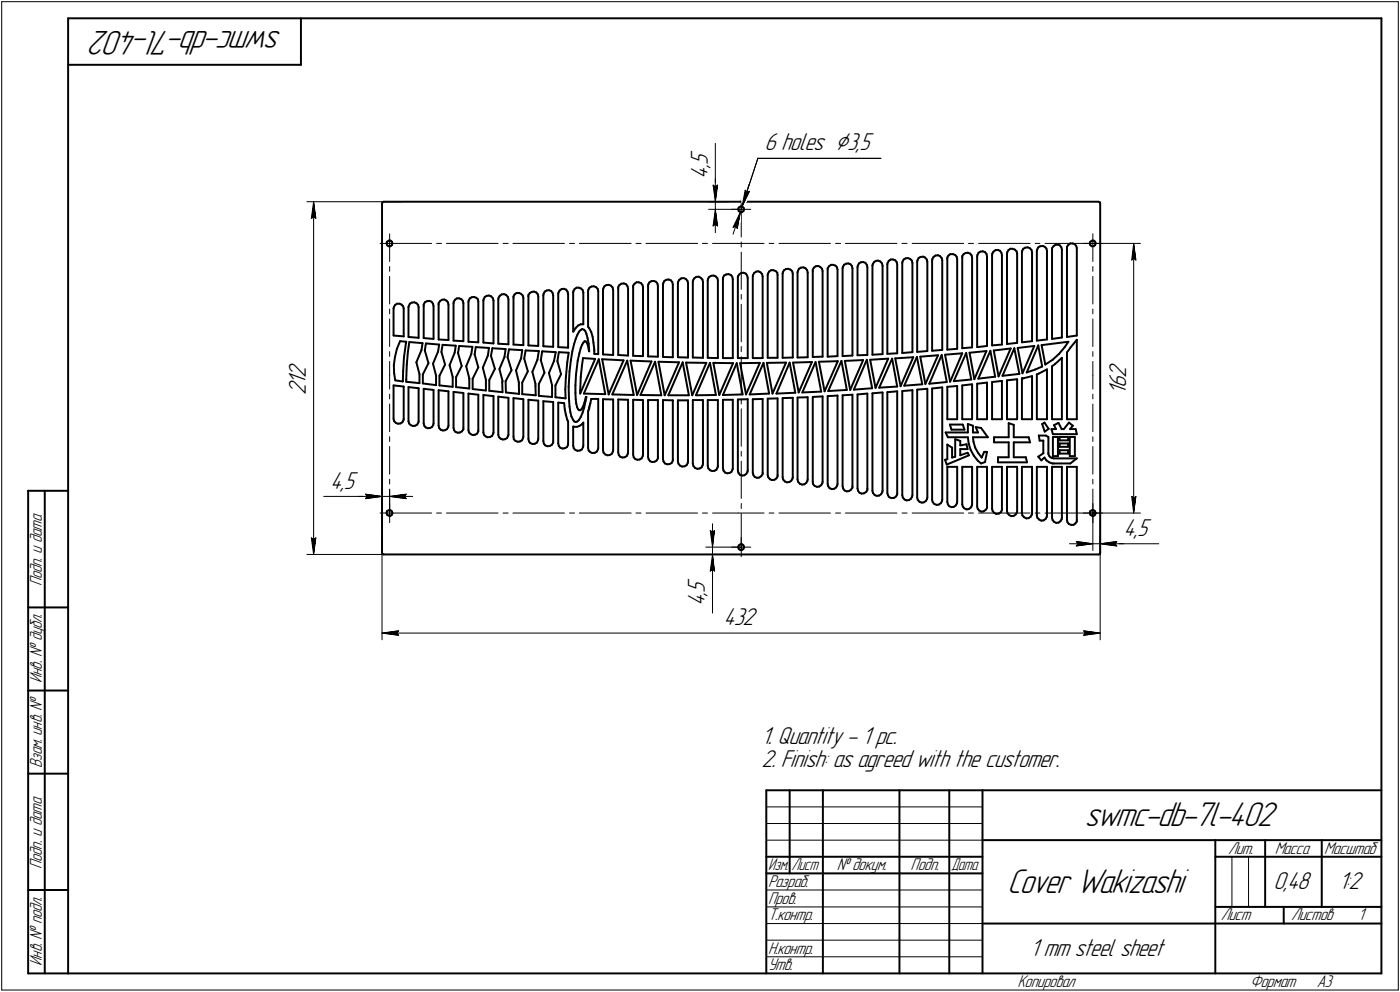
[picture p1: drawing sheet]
<svg xmlns="http://www.w3.org/2000/svg" width="421mm" height="298mm" viewBox="0 0 421 298" stroke-linecap="round" stroke-linejoin="round" font-family="sans-serif">
<defs><g id="words">
<g font-size="10.9">
<text x="84.8" y="9.4" transform="rotate(-180 84.8 9.4)">swmc-db-7l-402</text>
<text x="326.2" y="248.1">swmc-db-7l-402</text>
<text x="302.9" y="268.4">Cover Wakizashi</text>
</g>
<g font-size="7.8">
<text x="229.9" y="45">6 holes Ç3,5</text>
<text x="212.8" y="53.7" transform="rotate(-90 212.8 53.7)">4</text>
<text x="212.8" y="50.6" transform="rotate(-90 212.8 50.6)">,</text>
<text x="212.8" y="49.6" transform="rotate(-90 212.8 49.6)">5</text>
<text x="92" y="113.6" transform="rotate(-90 92 113.6)">2</text>
<text x="338.7" y="113.6" transform="rotate(-90 338.7 113.6)">2</text>
<text x="92" y="118.6" transform="rotate(-90 92 118.6)">2</text>
<text x="92" y="115.6" transform="rotate(-90 92 115.6)">1</text>
<text x="338.7" y="118.6" transform="rotate(-90 338.7 118.6)">1</text>
<text x="338.7" y="116.6" transform="rotate(-90 338.7 116.6)">6</text>
<text x="99.3" y="146.9">4,5</text>
<text x="337.9" y="161.1">4,5</text>
<text x="212" y="179.2" transform="rotate(-90 212 179.2)">,</text>
<text x="212" y="178.1" transform="rotate(-90 212 178.1)">5</text>
<text x="212" y="182.2" transform="rotate(-90 212 182.2)">4</text>
<text x="217.6" y="187.9">432</text>
<text x="229" y="223.5">1. Quantity - 1 pc.</text>
<text x="229" y="230.5">2. Finish: as agreed with the customer.</text>
<text x="383" y="267.2">0,48</text>
<text x="402.6" y="267.2">1:2</text>
<text x="309.8" y="287.4">1 mm steel sheet</text>
</g>
<g font-size="5.4">
<text x="12.6" y="176.1" transform="rotate(-90 12.6 176.1)">Подп. и дата</text>
<text x="12.6" y="205.2" transform="rotate(-90 12.6 205.2)">Инв. № дубл.</text>
<text x="12.6" y="230.9" transform="rotate(-90 12.6 230.9)">Взам. инв. №</text>
<text x="369.3" y="256.6">Лит.</text>
<text x="383.4" y="256.6">Масса</text>
<text x="398.3" y="256.6">Масштаб</text>
<text x="12.6" y="261.1" transform="rotate(-90 12.6 261.1)">Подп. и дата</text>
<text x="251.6" y="261.6">№ докум.</text>
<text x="273.9" y="261.6">Подп.</text>
<text x="231" y="266.6">Разраб.</text>
<text x="231" y="271.6">Пров.</text>
<text x="231" y="276.6">Т.контр.</text>
<text x="367.1" y="276.6">Лист</text>
<text x="388.3" y="276.6">Листов</text>
<text x="408.5" y="276.6">1</text>
<text x="231" y="286.6">Н.контр.</text>
<text x="12.6" y="290.2" transform="rotate(-90 12.6 290.2)">Инв. № подл.</text>
<text x="231" y="291.6">Утв.</text>
<text x="306" y="296.6">Копировал</text>
<text x="376" y="296.6">Формат</text>
<text x="396" y="296.6">A3</text>
</g>
<g font-size="5.3">
<text x="231.1" y="261.6">Изм.</text>
<text x="238.1" y="261.6">Лист</text>
<text x="286.1" y="261.6">Дата</text>
</g>
</g></defs>
<g fill="none" stroke="#000" stroke-width=".59">
<path d="M20.5 5.5v287zM20.5 5.5h395zM20.5 19.5h70zM90.5 5.5v14zM415.5 5.5v287zM114.9 61.1v105zM115.1 60.8l.3-.2zM115.1 60.8l-.2 .3zM115.4 60.6h215zM116.2 73.2l.2 .5zM116.4 72.6l.5-.3zM116.4 72.6l-.2 .6z"/>
<path d="M116.4 73.7l.4 .3zM116.8 74h.6zM116.9 72.3h.5zM117.4 72.3l.5 .3zM117.4 74l.5-.3zM117.9 72.6l.1 .6zM118 73.2l-.1 .5zM222 62.9l.2 .5zM222.2 62.4l.5-.3zM222.2 62.4l-.2 .5zM222.2 63.4l.4 .4zM222.6 63.8h.6z"/>
<path d="M222.7 62.1h.5zM223.2 62.1l.4 .3zM223.2 63.8l.4-.4zM223.6 62.4l.2 .5zM223.8 62.9l-.2 .5zM246.1 79.9l.6 .4zM249.9 79.6h.7zM250.6 79.6l.7 .2zM251.3 79.8l.4 .5zM253.8 79.6l.6-.4zM253.8 79.6l-.3 .6zM254.4 79.2h.7z"/>
<path d="M255.1 79.2l.7 .2zM255.8 79.4l.4 .5zM256.2 79.9l.2 .7zM258 79.8l-.1 .5zM258.3 79.2l.6-.4zM258.3 79.2l-.3 .6zM258.9 78.8l.7-.1zM259.6 78.7l.7 .3zM260.3 79l.4 .6zM260.7 79.6l.2 .7zM262.4 79.8v26.8zM262.5 79.4l-.1 .4z"/>
<path d="M262.8 78.8l.6-.4zM262.8 78.8l-.3 .6zM263.4 78.4l.7-.1zM264.1 78.3l.7 .3zM264.8 78.6l.5 .6zM265.3 79.2l.1 .6zM265.4 79.8v26.6zM266.9 79.4v26.9zM267 79l-.1 .4zM267.3 78.4l.6-.4zM267.3 78.4l-.3 .6zM267.9 78h.7z"/>
<path d="M268.6 78l.6 .2zM269.2 78.2l.5 .5zM269.7 78.7l.1 .7zM269.8 79.4v26.8zM271.4 79v27.1zM271.4 78.6v.4zM271.8 78l.6-.4zM271.8 78l-.4 .6zM272.4 77.6h.6zM273 77.6l.7 .2zM273.7 77.8l.5 .5zM274.2 78.3l.2 .7z"/>
<path d="M274.4 79v26.8zM275.8 78.7v27zM275.9 78.2l-.1 .5zM276.3 77.6l.6-.4zM276.3 77.6l-.4 .6zM276.9 77.2l.7-.1zM277.6 77.1l.6 .3zM278.2 77.4l.5 .6zM278.7 78l.2 .7zM278.9 78.7v26.8zM280.3 78.2v27.2zM280.4 77.8l-.1 .4z"/>
<path d="M280.8 77.2l.5-.4zM280.8 77.2l-.4 .6zM281.3 76.8l.8-.1zM282.1 76.7l.6 .3zM282.7 77l.5 .6zM283.2 77.6l.2 .6zM283.4 78.2v27zM284.9 77.8v27.3zM284.9 77.4v.4zM285.2 76.8l.6-.4zM285.2 76.8l-.3 .6zM285.8 76.4h.8z"/>
<path d="M286.6 76.4l.7 .2zM287.3 76.6l.4 .5zM287.7 77.1l.2 .7zM287.9 77.8v27zM289.4 77v.4zM289.4 77.4v27.2zM289.8 76.4l.6-.4zM289.8 76.4l-.4 .6zM290.4 76l.7-.1zM291.1 75.9l.7 .3zM291.8 76.2l.4 .5zM292.2 76.7l.2 .7z"/>
<path d="M292.4 77.4v27zM293.9 77v27.3zM294 76.6l-.1 .4zM294.3 75.9l.6-.3zM294.3 75.9l-.3 .7zM294.9 75.6l.7-.1zM295.6 75.5l.6 .3zM296.2 75.8l.5 .5zM296.7 76.3l.1 .7zM296.8 77v27zM298.4 76.6v27.2zM298.4 76.2v.4z"/>
<path d="M298.8 75.6l.6-.4zM298.8 75.6l-.4 .6zM299.4 75.2l.7-.1zM300.1 75.1l.6 .3zM300.7 75.4l.5 .5zM301.2 75.9l.1 .7zM301.3 76.6v26.9zM302.9 76.2v27.2zM302.9 75.8v.4zM303.3 75.2l.6-.4zM303.3 75.2l-.4 .6zM303.9 74.8h.6z"/>
<path d="M304.5 74.8l.7 .2zM305.2 75l.5 .5zM305.7 75.5l.2 .7zM305.9 76.2v26.8zM307.3 75.8v27.1zM307.4 75.4l-.1 .4zM307.8 74.8l.6-.4zM307.8 74.8l-.4 .6zM308.4 74.4l.7-.1zM309.1 74.3l.6 .3zM309.7 74.6l.5 .5zM310.2 75.1l.2 .7z"/>
<path d="M310.4 75.8v26.7zM311.8 75.4v27zM311.9 75l-.1 .4zM312.3 74.3l.5-.3zM312.3 74.3l-.4 .7zM312.8 74l.8-.1zM313.6 73.9l.6 .3zM314.2 74.2l.5 .5zM314.7 74.7l.2 .7zM314.9 75.4v26.6zM316.4 75v26.9zM316.4 74.6v.4z"/>
<path d="M316.8 74l.6-.4zM316.8 74l-.4 .6zM317.4 73.6l.7-.1zM318.1 73.5l.7 .2zM318.8 73.7l.4 .6zM319.2 74.3l.2 .7zM319.4 75v26.4zM320.9 74.2v.4zM320.9 74.6v26.7zM321.3 73.6l.6-.4zM321.3 73.6l-.4 .6zM321.9 73.2h.7z"/>
<path d="M322.6 73.2l.7 .2zM323.3 73.4l.4 .5zM323.7 73.9l.1 .7zM323.8 74.6v26.2zM327.7 73.2l.2 .5zM327.9 72.6l.5-.3zM327.9 72.6l-.2 .6zM327.9 73.7l.4 .3zM328.3 74h.6zM328.4 72.3h.5zM328.9 72.3l.5 .3zM328.9 74l.5-.3z"/>
<path d="M329.4 72.6l.1 .6zM329.5 73.2l-.1 .5zM330.4 60.6l.4 .2zM330.8 60.8l.1 .3zM330.9 61.1v105zM118.4 92.7v8.1zM118.4 92.3v.4zM118.8 91.7l.6-.4zM118.8 91.7l-.4 .6zM119.4 91.3h.7zM120.1 91.3l.6 .2zM120.7 91.5l.5 .5z"/>
<path d="M121.2 92l.2 .7zM121.4 92.7v8.4zM122.9 92.3v9zM122.9 91.9v.4zM123.3 91.3l.6-.4zM123.3 91.3l-.4 .6zM123.9 90.9l.7-.1zM124.6 90.8l.6 .3zM125.2 91.1l.5 .5zM125.7 91.6l.2 .7zM125.9 92.3v9.2zM127.4 91.9v9.7z"/>
<path d="M127.4 91.5v.4zM127.8 90.8l.6-.3zM127.8 90.8l-.4 .7zM128.4 90.5l.7-.1zM129.1 90.4l.7 .3zM129.8 90.7l.4 .6zM130.2 91.3l.2 .6zM130.4 91.9v10zM131.9 91.1v.4zM131.9 91.5v10.5zM132.3 90.5l.6-.4zM132.3 90.5l-.4 .6z"/>
<path d="M132.9 90.1l.7-.1zM133.6 90l.7 .3zM134.3 90.3l.4 .5zM134.7 90.8l.2 .7zM134.9 91.5v10.7zM136.4 91.1v11.3zM136.5 90.7l-.1 .4zM136.8 90.1l.6-.4zM136.8 90.1l-.3 .6zM137.4 89.7h.7zM138.1 89.7l.7 .2zM138.8 89.9l.4 .5z"/>
<path d="M139.2 90.4l.2 .7zM139.4 91.1v11.4zM140.9 90.7v12zM141 90.3l-.1 .4zM141.3 89.7l.6-.4zM141.3 89.7l-.3 .6zM141.9 89.3l.7-.1zM142.6 89.2l.7 .3zM143.3 89.5l.5 .5zM143.8 90v.7zM143.8 90.7v12.2zM145.4 90.3v12.7z"/>
<path d="M145.5 89.9l-.1 .4zM145.8 89.2l.6-.3zM145.8 89.2l-.3 .7zM146.4 88.9l.7-.1zM147.1 88.8l.6 .3zM147.7 89.1l.6 .6zM148.3 89.7l.1 .6zM148.4 90.3v12.9zM149.9 89.9v13.4zM149.9 89.5v.4zM150.3 88.9l.6-.4zM150.3 88.9l-.4 .6z"/>
<path d="M150.9 88.5l.7-.1zM151.6 88.4l.6 .2zM152.2 88.6l.5 .6zM152.7 89.2l.2 .7zM152.9 89.9v13.6zM154.4 89.1v.4zM154.4 89.5v14zM154.8 88.5l.6-.4zM154.8 88.5l-.4 .6zM155.4 88.1h.7zM156.1 88.1l.6 .2zM156.7 88.3l.5 .5z"/>
<path d="M157.2 88.8l.2 .7zM157.4 89.5v14.2zM158.9 88.6v.5zM158.9 89.1v14.7zM159.3 88.1l.6-.4zM159.3 88.1l-.4 .5zM159.9 87.7l.7-.1zM160.6 87.6l.7 .3zM161.3 87.9l.4 .5zM161.7 88.4l.2 .7zM161.9 89.1v14.9zM163.4 88.7v15.4z"/>
<path d="M163.5 88.3l-.1 .4zM163.8 87.6l.6-.3zM163.8 87.6l-.3 .7zM164.4 87.3l.7-.1zM165.1 87.2l.7 .3zM165.8 87.5l.4 .6zM166.2 88.1l.2 .6zM166.4 88.7v15.5zM167.9 88.3v16zM168 87.9l-.1 .4zM168.3 87.3l.6-.4zM168.3 87.3l-.3 .6z"/>
<path d="M168.9 86.9l.7-.1zM169.6 86.8l.7 .2zM170.3 87l.4 .6zM170.7 87.6l.2 .7zM170.9 88.3v15.9zM172.4 87.9v11.8zM172.4 99.7h.1M172.5 87.5l-.1 .4zM172.8 86.9l.6-.5zM172.8 86.9l-.3 .6zM173.1 98.6l-.6 1zM173.1 98.6l.8-.8z"/>
<path d="M173.4 86.4h.7zM173.9 97.8l.8-.3zM174.1 86.4l.7 .3zM174.2 99.7l-.5 .9zM174.7 99.1l.4-.2zM174.7 99.1l-.5 .6zM174.7 97.5h.7zM174.8 86.7l.5 .5zM175.1 98.9l.5 .2zM175.3 87.2l.1 .7zM175.4 87.9v9.6zM175.6 99.1l.4 .4z"/>
<path d="M176 99.5l.4 .8zM176.9 87.5v10.7zM176.9 98.2l.3 .4zM177 87l-.1 .5zM177.2 98.6l.6 1.1zM177.3 86.4l.6-.3zM177.3 86.4l-.3 .6zM177.8 99.7l.4 1.5zM177.9 86.1l.7-.1zM178.6 86l.6 .3zM179.2 86.3l.5 .5zM179.7 86.8l.2 .7z"/>
<path d="M179.9 87.5v18.9zM181.4 87.1v19.4zM181.4 86.7v.4zM181.8 86l.6-.3zM181.8 86l-.4 .7zM182.4 85.7l.7-.1zM183.1 85.6l.6 .3zM183.7 85.9l.5 .5zM184.2 86.4l.2 .7zM184.4 87.1v19.6zM185.9 86.3v.4zM185.9 86.7v20z"/>
<path d="M186.3 85.7l.6-.4zM186.3 85.7l-.4 .6zM186.9 85.3l.7-.1zM187.6 85.2l.7 .2zM188.3 85.4l.4 .6zM188.7 86l.2 .7zM188.9 86.7v20.1zM190.4 85.9v.4zM190.4 86.3v20.6zM190.8 85.3l.6-.5zM190.8 85.3l-.4 .6zM191.4 84.8h.7z"/>
<path d="M192.1 84.8l.7 .3zM192.8 85.1l.4 .5zM193.2 85.6l.2 .7zM193.4 86.3v20.7zM194.9 85.9v21.2zM195 85.4l-.1 .5zM195.3 84.8l.6-.3zM195.3 84.8l-.3 .6zM195.9 84.5l.7-.1zM196.6 84.4l.7 .3zM197.3 84.7l.4 .5zM197.7 85.2l.2 .7z"/>
<path d="M197.9 85.9v21.3zM199.4 85.5v21.8zM199.5 85.1l-.1 .4zM199.8 84.4l.6-.3zM199.8 84.4l-.3 .7zM200.4 84.1l.7-.1zM201.1 84l.7 .2zM201.8 84.2l.4 .6zM202.2 84.8l.2 .7zM202.4 85.5v21.9zM203.9 85.1v22.3zM204 84.7l-.1 .4z"/>
<path d="M204.3 84.1l.6-.4zM204.3 84.1l-.3 .6zM204.9 83.7l.7-.1zM205.6 83.6l.6 .2zM206.2 83.8l.6 .6zM206.8 84.4l.1 .7zM206.9 85.1v22.3zM208.4 84.7v22.7zM208.4 84.2v.5zM208.8 83.7l.6-.5zM208.8 83.7l-.4 .5zM209.4 83.2l.7-.1z"/>
<path d="M210.1 83.1l.6 .4zM210.7 83.5l.5 .5zM211.2 84l.2 .7zM211.4 84.7v22.8zM212.9 84.2v23.3zM212.9 83.8v.4zM213.3 83.2l.6-.3zM213.3 83.2l-.4 .6zM213.9 82.9l.7-.1zM214.6 82.8l.6 .3zM215.2 83.1l.5 .5zM215.7 83.6l.2 .6z"/>
<path d="M215.9 84.2v23.4zM217.4 83.5v.4zM217.4 83.9v23.7zM217.8 82.8l.6-.3zM217.8 82.8l-.4 .7zM218.4 82.5l.7-.1zM219.1 82.4l.7 .2zM219.8 82.6l.4 .5zM220.2 83.1l.2 .8zM220.4 83.9v23.7zM221.9 83.5v24.1zM221.9 83.1v.4z"/>
<path d="M222.3 82.5l.6-.5zM222.3 82.5l-.4 .6zM222.9 82h.7zM223.6 82l.7 .2zM224.3 82.2l.4 .6zM224.7 82.8l.2 .7zM224.9 83.5v24.1zM226.4 83.1v24.5zM226.5 82.6l-.1 .5zM226.8 82l.6-.4zM226.8 82l-.3 .6zM227.4 81.6l.7-.1z"/>
<path d="M228.1 81.5l.7 .4zM228.8 81.9l.4 .5zM229.2 82.4l.2 .7zM229.4 83.1v24.5zM230.9 82.6v24.9zM231 82.2l-.1 .4zM231.3 81.6l.6-.4zM231.3 81.6l-.3 .6zM231.9 81.2h.7zM232.6 81.2l.7 .2zM233.3 81.4l.5 .6zM233.8 82v.6z"/>
<path d="M233.8 82.6v24.9zM235.4 82.2v25.3zM235.5 81.8l-.1 .4zM235.8 81.2l.6-.3zM235.8 81.2l-.3 .6zM236.4 80.9l.7-.1zM237.1 80.8l.6 .2zM237.7 81l.6 .5zM238.3 81.5l.1 .7zM238.4 82.2v25.2zM239.9 81.9v25.5zM239.9 81.4v.5z"/>
<path d="M240.3 80.8l.6-.4zM240.3 80.8l-.4 .6zM240.9 80.4l.7-.1zM241.6 80.3l.6 .3zM242.2 80.6l.5 .6zM242.7 81.2l.2 .7zM242.9 81.9v25.5zM244.4 81v.4zM244.4 81.4v25.9zM244.8 80.4l.6-.4zM244.8 80.4l-.4 .6zM245.4 80l.7-.1z"/>
<path d="M246.7 80.3l.5 .5zM247.2 80.8l.2 .6zM247.4 81.4v25.8zM248.9 80.6v.4zM248.9 81v26.2zM249.3 80l.6-.4zM249.3 80l-.4 .6zM251.7 80.3l.2 .7zM251.9 81v26zM253.4 80.6v26.4zM253.5 80.2l-.1 .4zM256.4 80.6v26.2z"/>
<path d="M257.9 80.3v26.5zM260.9 80.3v26.4zM118.4 115.8v10.1zM118.4 115.8l3 .4zM118.4 100.8l3 .3zM118.4 109.7l.1 2.5zM118.5 112.2l.4 2.1zM118.8 107.3l-.4 2.4zM118.9 114.3l2.3 .3zM119.4 104.8l-.6 2.5zM120.3 102.5l-.9 2.3zM120.3 102.5l1.9 .2z"/>
<path d="M121.2 111.5v3.1zM121.4 116.2v9.7zM121.5 107.4l-.3 4.1zM122.1 103.1l-.6 4.3zM122.2 102.7l-.1 .4zM122.2 114v.7zM122.2 114.7l4 .4zM122.3 109.6l-.1 4.4zM122.7 105.7l-.4 3.9zM122.9 101.3l3 .2zM122.9 116.3v10.3zM122.9 116.3l3 .4z"/>
<path d="M123.1 102.8l4 .3zM123.1 102.8l-.4 2.9zM125.2 108.9l1 3.5zM125.9 116.7v9.9zM126.2 112.4v2.7zM126.7 105.2l-1.5 3.7zM127.1 103.1l-.4 2.1zM127.2 115.2l3.9 .5zM127.2 112.5v2.7zM127.4 101.6l3 .3zM127.4 116.8v10.5zM127.4 116.8l3 .4z"/>
<path d="M127.8 105.3l1.1 3.8zM128.1 103.2l-.3 2.1zM128.1 103.2l4 .3zM128.9 109.1l-1.7 3.4zM130.2 109.3l.9 3.6zM130.4 117.2v10.1zM131.1 112.9v2.8zM131.7 105.7l-1.5 3.6zM131.9 102l3 .2zM131.9 117.3v10.6zM131.9 117.3l3 .3zM132.1 103.5l-.4 2.2z"/>
<path d="M132.2 112.9v2.9zM132.2 115.8l3.9 .4zM132.8 105.7l1.1 3.9zM133.1 103.6l-.3 2.1zM133.1 103.6l4 .3zM133.9 109.6l-1.7 3.3zM134.9 117.6v10.3zM135.2 109.7l.9 3.6zM136.1 113.3v2.9zM136.4 117.8v10.8zM136.4 117.8l3 .3zM136.4 102.4l3 .1z"/>
<path d="M136.7 106l-1.5 3.7zM137.1 103.9l-.4 2.1zM137.2 116.3l3.9 .5zM137.2 113.4v2.9zM137.8 106.1l1.1 3.9zM138.1 104l4 .2zM138.1 104l-.3 2.1zM138.9 110l-1.7 3.4zM139.4 118.1v10.5zM140.2 110.1l.9 3.6zM140.9 118.3l2.9 .3zM140.9 102.7l2.9 .2z"/>
<path d="M140.9 118.3v11zM141.1 113.9v2.9zM141.1 113.7v.2zM141.7 106.4l-1.5 3.7zM142.1 104.2l-.4 2.2zM142.2 116.9l3.9 .4zM142.2 113.8v3.1zM142.7 106.5l1.1 3.9zM143.1 104.3l-.4 2.2zM143.1 104.3l4 .3zM143.8 118.6v10.7zM143.8 110.4l-1.6 3.4z"/>
<path d="M145.2 110.5l.9 3.6zM145.4 118.7v11.3zM145.4 118.7l3 .3zM145.4 103l3 .2zM146.1 114.4v2.9zM146.1 114.1v.3zM146.7 106.8l-1.5 3.7zM147.1 104.6l-.4 2.2zM147.2 117.4l3.9 .5zM147.2 114.2v3.2zM147.7 106.9l1.1 3.9zM148.1 104.6l-.4 2.3z"/>
<path d="M148.1 104.6l4 .3zM148.4 119v11zM148.8 110.8l-1.6 3.4zM149.9 119.2v11.4zM149.9 119.2l3 .3zM149.9 103.3l3 .2zM150.2 110.9l.9 3.6zM151 114.9l.1 3zM151.1 114.5l-.1 .4zM151.7 107.3l-1.5 3.6zM152.1 114.6v3.3zM152.1 104.9l-.4 2.4z"/>
<path d="M152.1 117.9l4 .5zM152.7 107.4l1.1 3.9zM152.9 119.5v11.1zM153.1 105l-.4 2.4zM153.1 105l4 .2zM153.8 111.3l-1.7 3.3zM154.4 119.6v11.6zM154.4 119.6l3 .4zM154.4 103.5l3 .2zM155.2 111.3l.8 3.6zM156 115.5l.1 2.9zM156 114.9v.6z"/>
<path d="M156.7 107.7l-1.5 3.6zM157.1 105.2l-.4 2.5zM157.1 115v3.4zM157.1 118.4l4 .4zM157.4 120v11.2zM157.6 107.8l1.1 3.8zM158.1 105.3l-.5 2.5zM158.1 105.3l4 .2zM158.7 111.6l-1.6 3.4zM158.9 103.8l3 .2zM160.1 111.8l.9 3.5zM161 116l.1 2.8z"/>
<path d="M161 115.3v.7zM161.6 108.1l-1.5 3.7zM162.1 115.4v3.6zM162.1 105.5l-.5 2.6zM162.1 119l3.9 .3zM162.6 108.2l1.1 3.8zM163.1 105.6l-.5 2.6zM163.1 105.6l4 .2zM163.4 104.1l3 .1zM163.7 112l-1.6 3.4zM165.1 112.1l.9 3.6zM166 116.5v2.8z"/>
<path d="M166 115.7v.8zM166.6 108.5l-1.5 3.6zM167 119.4l3.1 .3zM167 115.8v3.6zM167.1 105.8l-.5 2.7zM167.6 108.5l1.1 3.9zM167.9 104.3l3 .2zM168.1 105.8l2.9 .2zM168.1 105.8l-.5 2.7zM168.7 112.4l-1.7 3.4zM170 117l.1 2.7zM170.2 113.5l-.2 3.5z"/>
<path d="M170.6 108.9l-.4 4.6zM170.9 104.5h.1M170.9 104.4h.1M170.9 104.3h.1M171 116.2l.1 3.5zM171 106l-.4 2.9zM171.1 119.7l.2 2.5zM171.3 111.7l-.3 4.5zM171.7 108.2l-.4 3.5zM172.1 105.6l-.4 2.6zM172.6 103.5l-.5 2.1zM173.1 118.1v1.9z"/>
<path d="M173.1 115.8v2.3zM173.1 101.9l-.5 1.6zM173.1 120l.2 1.3zM173.2 112.6l-.1 3.2zM173.7 100.6l-.6 1.3zM173.7 108.5l-.5 4.1zM174.2 106.2l-.5 2.3zM174.5 117.3v1zM174.7 104.6l-.5 1.6zM174.7 113.2l-.2 4.1zM175 110l-.3 3.2zM175.1 103.5l-.4 1.1z"/>
<path d="M175.3 107.6l3.7 .3zM175.3 107.6l-.3 2.4zM175.5 102.9l-.4 .6zM175.5 102.9l.4-.4zM175.6 118.3l6.4 .1zM175.9 102.5l.3 .1zM176.2 119.3h.2zM176.2 119.3l-.4 1.7zM176.2 102.6l.3 .4zM176.4 100.3l.3 1.3zM176.4 119.3l-.3 1.2zM176.5 103l.3 .7z"/>
<path d="M176.7 101.6l.3 1.7zM176.8 103.7l.2 1.1zM177 103.3l.2 2.3zM177 104.8l.1 .7zM177.1 105.5h.1M177.8 119.9h2.1zM177.8 119.9l-.3 1.3zM178.2 101.2l.3 1.8zM178.5 103l.2 2.1zM178.7 105.1v.4zM178.7 105.5v.8zM178.7 106.3l1.2 .1z"/>
<path d="M179 107.9l-4.5 10.4zM179.9 119.9v14.7zM180.1 107.9l1.9 10.5zM180.1 107.9l-4.5 10.4zM181.1 107.9l1.9 10.6zM181.1 107.9l6.4 .4zM181.4 120v15.3zM181.4 106.5l3 .2zM181.4 120l3 .1zM184.1 118.5l6.5 .2zM185.9 106.7l3 .1zM187.5 108.3l-4.5 10.2z"/>
<path d="M188.6 108.4l2 10.3zM188.6 108.4l-4.5 10.1zM189.7 108.4l1.9 10.3zM189.7 108.4l6.2 .2zM190.4 106.9l3 .1zM192.6 118.7l6.3 .1zM194.9 107.1l3 .1zM195.9 108.6l-4.3 10.1zM197 108.7l1.9 10.1zM197 108.7l-4.4 10zM198 108.7l6.2 .2zM198 108.7l1.9 10.1z"/>
<path d="M199.4 107.3l3 .1zM201 118.8h6.2zM203.9 107.4h3zM204.2 108.9l-4.3 9.9zM205.3 108.9l1.9 9.9zM205.3 108.9l-4.3 9.9zM206.3 109l1.9 9.8zM206.3 109l6.1 .1zM208.4 107.4l3 .1zM209.3 118.8l6-.1zM212.4 109.1l-4.2 9.7zM212.9 107.5l3 .1z"/>
<path d="M213.5 109.1l1.8 9.6zM213.5 109.1l-4.2 9.7zM214.5 109.1h6zM214.5 109.1l1.8 9.6zM217.4 118.7l6-.2zM217.4 107.6h3zM220.5 109.1l-4.2 9.6zM221.6 109.1l1.8 9.4zM221.6 109.1l-4.2 9.6zM221.9 107.6h3zM222.6 109.1h5.9zM222.6 109.1l1.8 9.4z"/>
<path d="M224.9 120v21.4zM225.5 118.5l5.8-.2zM226.4 120l3-.1zM226.4 120v22.1zM226.4 107.6h3zM228.5 109.1l-4.1 9.4zM229.4 119.9v22.2zM229.6 109.1l1.7 9.2zM229.6 109.1l-4.1 9.4zM230.6 109.1l1.7 9.2zM230.6 109.1l5.8-.1zM230.9 119.8l2.9-.1z"/>
<path d="M230.9 119.8v22.9zM230.9 107.5h2.9zM233.5 118.3l5.7-.3zM233.8 119.7v23zM235.4 107.5l3-.1zM235.4 119.6l3-.1zM235.4 119.6v23.8zM236.4 109l-4.1 9.3zM237.5 109l1.7 9zM237.5 109l-4 9.3zM238.4 119.5v23.9zM238.5 109l1.7 8.9z"/>
<path d="M238.5 109l5.7-.2zM239.9 107.4h3zM239.9 119.5l3-.1zM239.9 119.5v24.6zM241.3 117.9l5.7-.2zM242.9 119.4v24.7zM244.2 108.8l-4 9.1zM244.4 107.3l3-.1zM244.4 119.3v25.5zM244.4 119.3l3-.2zM245.3 108.8l-4 9.1zM245.3 108.8l1.7 8.9z"/>
<path d="M246.3 108.7l5.7-.2zM246.3 108.7l1.7 8.9zM247.4 119.1v25.7zM248.9 107.2l3-.2zM248.9 119l3-.1zM248.9 119v26.5zM249.1 117.5l5.6-.3zM251.9 118.9v26.6zM252 108.5l-4 9.1zM253.1 108.5l1.6 8.7zM253.1 108.5l-4 9zM253.4 118.8l3-.2z"/>
<path d="M253.4 107l3-.2zM253.4 118.8v27.3zM254.1 108.5l1.6 8.7zM254.1 108.5l5.5-.3zM256.4 118.6v27.5zM256.8 117.1l5.5-.4zM257.9 106.8l3-.1zM257.9 118.5l3-.2zM257.9 118.5v28.3zM259.6 108.2l-3.9 9zM260.7 108.1l-3.9 9zM260.7 108.1l1.6 8.6z"/>
<path d="M260.9 118.3v28.5zM261.7 108.1l1.6 8.5zM261.7 108.1l5.4-.3zM262.4 118.2v29.3zM262.4 118.2l3-.3zM262.4 106.6l3-.2zM264.4 116.5l5.4-.3zM265.4 117.9v29.6zM266.9 106.3l2.9-.1zM266.9 117.9l2.9-.3zM266.9 117.9v30.3zM267.1 107.8l-3.8 8.8z"/>
<path d="M268.3 107.8l1.5 8.4zM268.3 107.8l-3.9 8.7zM269.2 107.7l1.6 8.4zM269.2 107.7l5.5-.3zM269.8 117.6v30.6zM271.4 117.5v31.3zM271.4 117.5l3-.2zM271.4 106.1l3-.3zM271.9 115.9l5.5-.4zM274.4 117.3v31.5zM274.7 107.4l-3.9 8.7zM275.8 107.3l1.6 8.2z"/>
<path d="M275.8 107.3l-3.9 8.6zM275.8 117.1l3.1-.3zM275.8 117.1v32.4zM275.8 105.7l3.1-.2zM276.8 107.2l1.5 8.2zM276.8 107.2l5.3-.4zM278.9 116.8v32.7zM279.5 115.3l5.2-.5zM280.3 116.8l3.1-.4zM280.3 116.8v33.4zM280.3 105.4l3.1-.2zM282.1 106.8l-3.8 8.6z"/>
<path d="M283.2 106.7l1.5 8.1zM283.2 106.7l-3.7 8.6zM283.4 116.4v33.8zM284.2 106.6l5.2-.4zM284.2 106.6l1.5 8.1zM284.9 116.2l3-.2zM284.9 105.1l3-.3zM284.9 116.2v9.8zM286.9 114.6l5.2-.6zM287.9 116v10zM289.4 104.6l3-.2zM289.4 115.8v10.2z"/>
<path d="M289.4 115.8l3-.3zM289.4 106.2l-3.7 8.5zM290.6 106.1l1.5 7.9zM290.6 106.1l-3.7 8.5zM291.6 106l1.4 8zM291.6 106l5.1-.5zM292.4 115.5v10.5zM293.9 115.3l2.9-.3zM293.9 104.3l2.9-.3zM293.9 115.3v10.7zM294.2 113.8l5.1-.6zM296.7 105.5l-3.7 8.5z"/>
<path d="M296.8 115v11zM297.9 105.4l1.4 7.8zM297.9 105.4l-3.7 8.4zM298.4 114.8l2.9-.3zM298.4 103.8l2.9-.3zM298.4 114.8v11.2zM298.9 105.3l1.4 7.8zM298.9 105.3l5.1-.6zM301.3 114.5v11.5zM301.5 112.9l5.1-.5zM302.9 114.3l3-.3zM302.9 103.4l3-.4z"/>
<path d="M302.9 114.3v11.7zM304 104.7l-3.7 8.4zM305.1 104.6l-3.6 8.3zM305.1 104.6l1.5 7.8zM305.9 114v12zM306.1 104.6l5-.6zM306.1 104.6l1.4 7.6zM307.3 113.7v12.3zM307.4 113.7h.1M307.3 102.9l3.1-.4zM307.5 113.7h.1M307.5 113.7h.2z"/>
<path d="M307.7 113.7l2.7-.7zM308.8 111.9l2.4-.8zM310.4 113v13zM311.1 104l-3.6 8.2zM311.2 111.1l2.2-.9zM311.8 112.5l.6-.2zM311.8 102.4l3.1-.4zM311.8 112.5v13.5zM312.3 103.8l-3.5 8.1zM312.3 103.8l1.1 6.4zM312.4 112.3l2.5-1.3zM313.3 103.7l1.1 5.9z"/>
<path d="M313.3 103.7l8-1zM314.4 109.6l2.2-1.5zM314.9 111v15zM316.4 110.1v15.9zM316.4 101.9l3-.5zM316.4 110.1l.9-.7zM316.6 108.1l1.9-1.8zM317.3 109.4l2.1-1.9zM319.4 107.5v18.5zM320.2 104.3l-1.7 2zM320.9 105.9v20.1zM320.9 101.3l2.9-.5z"/>
<path d="M321.3 102.7l-1.1 1.6zM322 104.4l-1.1 1.5zM323.8 102.1l-1.8 2.3zM323.8 102.1v23.9zM118.4 125.9l.1 .7zM118.5 126.6l.5 .5zM119 127.1l.7 .2zM119.7 127.3h.7zM120.4 127.3l.6-.4zM121.3 126.3l-.3 .6zM121.4 125.9l-.1 .4zM122.9 126.6l.1 .7z"/>
<path d="M123 127.3l.5 .5zM123.5 127.8l.7 .2zM124.2 128l.7-.1zM124.9 127.9l.6-.3zM125.8 127l-.3 .6zM125.9 126.6l-.1 .4zM127.4 127.3l.2 .6zM127.6 127.9l.4 .5zM128 128.4l.7 .3zM128.7 128.7l.7-.1zM129.4 128.6l.6-.3zM130.3 127.7l-.3 .6z"/>
<path d="M130.4 127.3l-.1 .4zM131.9 127.9l.2 .7zM132.1 128.6l.4 .5zM132.5 129.1l.7 .3zM133.2 129.4l.7-.1zM133.9 129.3l.6-.4zM134.8 128.4l-.3 .5zM134.9 127.9l-.1 .5zM136.4 128.6l.2 .7zM136.6 129.3l.4 .5zM137 129.8l.7 .2zM137.7 130h.6z"/>
<path d="M138.3 130l.6-.4zM139.4 129l-.5 .6zM139.4 128.6v.4zM140.9 129.3l.2 .7zM141.1 130l.5 .5zM141.6 130.5l.6 .2zM142.2 130.7l.7-.1zM142.9 130.6l.6-.3zM143.8 129.6l-.3 .7zM143.8 129.3v.3zM145.4 130l.1 .6zM145.5 130.6l.5 .5z"/>
<path d="M146 131.1l.6 .3zM146.6 131.4l.8-.1zM147.4 131.3l.6-.3zM148.3 130.3l-.3 .7zM148.4 130l-.1 .3zM149.9 130.6l.1 .7zM150 131.3l.5 .5zM150.5 131.8l.7 .3zM151.2 132.1l.7-.1zM151.9 132l.6-.3zM152.8 131l-.3 .7zM152.9 130.6l-.1 .4z"/>
<path d="M154.4 131.2l.1 .8zM154.5 132l.5 .5zM155 132.5l.7 .3zM155.7 132.8l.7-.1zM156.4 132.7l.6-.4zM157.3 131.7l-.3 .6zM157.4 131.2l-.1 .5zM158.9 120.1v11.8zM158.9 131.9l.2 .8zM158.9 120.1l3 .3zM159.1 132.7l.4 .5zM159.5 133.2l.7 .2z"/>
<path d="M160.2 133.4l.7-.1zM160.9 133.3l.6-.3zM161.8 132.3l-.3 .7zM161.9 131.9l-.1 .4zM161.9 120.4v11.5zM163.4 120.6v12zM163.4 132.6l.2 .7zM163.4 120.6l3 .2zM163.6 133.3l.4 .6zM164 133.9l.7 .2zM164.7 134.1l.7-.1zM165.4 134l.5-.3z"/>
<path d="M166.4 120.8v11.8zM166.4 133l-.5 .7zM166.4 132.6v.4zM167.9 133.3l.2 .7zM167.9 121v12.3zM167.9 121l1.8 .2zM168.1 134l.4 .5zM168.5 134.5l.7 .3zM169.2 134.8l.6-.1zM169.7 121.2l.1 1.7zM169.8 134.7l.7-.3zM169.8 122.9l.4 1.7z"/>
<path d="M170.2 124.6l.4 1.6zM170.6 126.2l.3 .5zM170.9 133.7l-.4 .7zM170.9 133.3v.4zM170.9 126.7v6.6zM171.3 122.2l.2 1.7zM171.5 123.9l.4 1.3zM171.9 125.2l.4 .9zM172.3 126.1l.4 .6zM172.4 133.9l.2 .8zM172.4 128.2v5.7zM172.4 128.2l.3 .1z"/>
<path d="M172.6 134.7l.5 .5zM172.7 126.7l.4 .1zM172.7 128.3h.8zM173.1 135.2l.6 .3zM173.1 126.8l.6-.1zM173.3 121.3l.3 1zM173.5 128.3l.7-.3zM173.6 122.3l.2 .6zM173.7 126.7l.5-.5zM173.7 135.5l.7-.1zM173.8 122.9l.4 .4zM174.2 123.3h.4z"/>
<path d="M174.2 128l.8-.5zM174.4 135.4l.6-.4zM174.7 125.3l-.5 .9zM174.9 122.9l-.3 .4zM175.2 124.1l-.5 1.2zM175.3 134.4l-.3 .6zM175.3 122.2l-.4 .7zM175.4 127v6.9zM175.4 133.9l-.1 .5zM175.4 127l-.4 .5zM175.7 122.5l-.5 1.6zM175.8 121l-.5 1.2z"/>
<path d="M176.1 120.5l-.4 2zM176.9 134.6l.1 .8zM176.9 123.6v11zM177 135.4l.5 .5zM177 123.2l-.1 .4zM177.1 122.9l-.1 .3zM177.2 122.5h.1M177.2 122.6h.1M177.2 122.7l-.1 .2zM177.3 122l-.1 .5zM177.5 121.3h.1M177.5 121.4v.2z"/>
<path d="M177.5 121.6l-.2 .4zM177.5 135.9l.6 .2zM177.5 121.2h.1M178.1 136.1h.8zM178.9 136.1l.6-.4zM179.8 135l-.3 .7zM179.9 134.6l-.1 .4zM181.4 135.3l.1 .8zM181.5 136.1l.5 .5zM182 136.6l.7 .2zM182.7 136.8l.7-.1zM183.4 136.7l.6-.3z"/>
<path d="M184.3 135.7l-.3 .7zM184.4 120.1v15.2zM184.4 135.3l-.1 .4zM185.9 136l.2 .7zM185.9 120.1v15.9zM185.9 120.1h3zM186.1 136.7l.4 .5zM186.5 137.2l.7 .3zM187.2 137.5l.7-.1zM187.9 137.4l.6-.3zM188.8 136.4l-.3 .7zM188.9 136l-.1 .4z"/>
<path d="M188.9 120.1v15.9zM190.4 120.1l3 .1zM190.4 136.7l.2 .7zM190.4 120.1v16.6zM190.6 137.4l.4 .5zM191 137.9l.7 .3zM191.7 138.2l.7-.1zM192.4 138.1l.6-.3zM193.3 137.1l-.3 .7zM193.4 120.2v16.5zM193.4 136.7l-.1 .4zM194.9 137.3l.2 .7z"/>
<path d="M194.9 120.2h3zM194.9 120.2v17.1zM195.1 138l.4 .6zM195.5 138.6l.7 .3zM196.2 138.9l.6-.1zM196.8 138.8l.6-.4zM197.9 137.8l-.5 .6zM197.9 137.3v.5zM197.9 120.2v17.1zM199.4 138l.2 .7zM199.4 120.2v17.8zM199.4 120.2l3 .1z"/>
<path d="M199.6 138.7l.4 .6zM200 139.3l.7 .2zM200.7 139.5l.7-.1zM201.4 139.4l.6-.3zM202.4 120.3v17.7zM202.4 138.4l-.4 .7zM202.4 138v.4zM203.9 120.3v18.4zM203.9 120.3h3zM203.9 138.7l.1 .7zM204 139.4l.6 .6zM204.6 140l.5 .2z"/>
<path d="M206.8 139.1l-.3 .7zM206.9 120.3v18.4zM206.9 138.7l-.1 .4zM208.4 120.2v19.2zM208.4 120.2h3zM208.4 139.4l.1 .6zM211.3 139.8l-.3 .7zM211.4 120.2v19.2zM211.4 139.4l-.1 .4zM212.9 120.2v19.8zM212.9 120.2h3zM215.9 120.2v19.8z"/>
<path d="M217.4 120.1v20.6zM217.4 120.1h3zM220.4 120.1v20.6zM221.9 120.1v21.3zM221.9 120.1l3-.1zM284.2 138.2l.7-.2zM284.2 138.2l.5 1.4zM284.4 130h6.7zM284.4 130l.7 1.4zM284.7 139.6l6.7-2.8zM284.9 133.6l1.4 .9zM284.9 133.6v4.4z"/>
<path d="M284.9 126h3zM285.1 131.4h6zM285.7 127.6l.5 1.5zM285.7 127.6h3.9zM286.2 129.1h3.9zM286.3 134.5v3zM286.3 137.5l1-.3zM287.3 132v5.2zM287.3 132l1.5 .5zM288.8 133.9l1.9-.4zM288.8 135h2.2zM288.8 136.8l2.2-.7z"/>
<path d="M288.8 135v1.8zM288.8 132.5v1.4zM289.4 126h3zM289.6 127.6l.5 1.5zM290.7 133.5l.3 1.5zM291 136.1l.4 .7zM291.1 127.4l1.5 .5zM291.1 127.4v2.6zM291.1 131.4l.2 1.9zM291.3 133.3l.6 1.9zM291.9 135.2l1 1.7zM292.6 127.9v2.1z"/>
<path d="M292.6 130h1.5zM292.6 131.4h4.5zM292.6 131.4l.2 1.4zM292.8 132.8l.5 1.7zM292.9 136.9l1.1 1.5zM293.3 134.5l.8 1.6zM293.5 128.4l.6 1.6zM293.5 128.4l1.6 .2zM293.9 126h2.9zM294 138.4l1.1 .9zM294.1 136.1l1.1 1.4zM295.1 128.6l2 2.8z"/>
<path d="M295.1 139.3l1.1-.4zM296 135.8l-.8 1.7zM296 135.8h.8zM296.8 135.8l-.6 3.1zM298.4 126h2.9zM299 131.4v1.5zM299 132.9h4.4zM299 131.4h4.4zM300.1 138.9h8.8zM300.1 137.4h3.3zM300.1 137.4v1.5zM302.9 126h3z"/>
<path d="M303.4 132.9v4.5zM303.4 127.2l1.5 .5zM303.4 127.2v4.2zM304.9 132.9h4.9zM304.9 132.9v4.5zM304.9 131.4h4.5zM304.9 137.4h3.6zM304.9 127.7v3.7zM307.3 126h3.1zM308.5 137.4l.4 1.5zM309.4 131.4l.4 1.5zM311.8 126h3.1z"/>
<path d="M312.3 137.2l.9 1.1zM312.3 137.2l1.5-1zM312.4 130.9h2.1zM312.4 130.9l.3 1.5zM312.7 132.4h1.1zM313.2 138.3l.9-.8zM313.4 127.4l.7-.4zM313.4 127.4l.8 2.3zM313.8 136.1h.1M313.8 132.4v3.7zM314.1 127l1.3 1.9zM314.1 137.5l.6 .8z"/>
<path d="M314.2 129.7l1.2-.8zM314.5 130.9l.8 .4zM314.7 138.3l.9 .6zM315.3 136.5l.3 .7zM315.3 136.1v.4zM315.3 131.3v4.8zM315.6 138.9l.9 .4zM315.6 137.2l.6 .4zM316.2 128.9l.5 1.6zM316.2 128.9h1.4zM316.2 137.6l.7 .2zM316.4 126h3z"/>
<path d="M316.5 139.3h.4zM316.7 137.1h1.5zM316.7 131.3h1.5zM316.7 131.3v5.8zM316.7 130.5h7.1zM316.9 139.3h5zM316.9 137.8h6.9zM317 127.8l1.3-.7zM317 127.8l.6 1.1zM318.2 131.3v5.8zM318.3 127.1l1 1.8zM318.7 132.3h2.5z"/>
<path d="M318.7 131.3v1zM318.7 134.3h2.5zM318.7 135.3h2.5zM318.7 133.3v1zM318.7 131.3h2.5zM318.7 136.3h2.5zM318.7 135.3v1zM318.7 133.3h2.5zM319.3 128.9h.7zM320.9 126h2.9zM321.2 135.3v1zM321.2 133.3v1z"/>
<path d="M321.2 131.3v1zM321.5 127l-1.5 1.9zM321.5 127l1.2 .9zM321.7 131.3v5.8zM321.7 137.1h1.6zM321.7 131.3h1.6zM321.8 128.9h1.7zM321.9 139.3l1.9-1.5zM322.7 127.9l-.9 1zM323.3 131.3v5.8zM323.5 128.9l.3 1.6zM8.5 147.5v145z"/>
<path d="M8.5 147.5h12zM13.5 147.5v145zM116.2 154.2l.2 .5zM116.4 153.6l.5-.3zM116.4 153.6l-.2 .6zM116.4 154.7l.4 .2zM116.8 154.9l.6 .1zM116.9 153.3h.5zM117.4 153.3l.5 .4zM117.4 155l.5-.3zM117.9 153.7l.1 .5zM118 154.2l-.1 .5z"/>
<path d="M205.1 140.2l.8-.1zM205.9 140.1l.6-.3zM208.5 140l.5 .6zM209 140.6l.7 .3zM209.7 140.9l.7-.1zM210.4 140.8l.6-.3zM212.9 140l.1 .7zM213 140.7l.5 .6zM213.5 141.3l.7 .3zM214.2 141.6l.7-.1zM214.9 141.5l.6-.4zM215.8 140.5l-.3 .6z"/>
<path d="M215.9 140l-.1 .5zM217.4 140.7l.2 .7zM217.6 141.4l.4 .6zM218 142l.7 .2zM218.7 142.2h.7zM219.4 142.2l.6-.4zM220.3 141.1l-.3 .7zM220.4 140.7l-.1 .4zM221.9 141.4l.2 .7zM222.1 142.1l.4 .6zM222.5 142.7l.7 .2zM223.2 142.9l.7-.1z"/>
<path d="M223.9 142.8l.6-.4zM224.8 141.8l-.3 .6zM224.9 141.4l-.1 .4zM226.4 142.1l.2 .6zM226.6 142.7l.4 .6zM227 143.3l.7 .3zM227.7 143.6l.6-.1zM228.3 143.5l.6-.4zM229.4 142.5l-.5 .6zM229.4 142.1v.4zM230.9 142.7l.2 .7zM231.1 143.4l.5 .6z"/>
<path d="M231.6 144l.6 .3zM232.2 144.3l.7-.1zM232.9 144.2l.6-.4zM233.8 143.2l-.3 .6zM233.8 142.7v.5zM235.4 143.4l.1 .7zM235.5 144.1l.6 .6zM236.1 144.7l.5 .2zM236.6 144.9h.8zM237.4 144.9l.6-.5zM238.3 143.8l-.3 .6zM238.4 143.4l-.1 .4z"/>
<path d="M239.9 144.1l.1 .7zM240 144.8l.5 .6zM240.5 145.4l.7 .2zM241.2 145.6l.7-.1zM241.9 145.5l.6-.4zM242.8 144.5l-.3 .6zM242.9 144.1l-.1 .4zM244.4 144.8l.1 .7zM244.5 145.5l.5 .5zM245 146l.7 .3zM245.7 146.3l.7-.1zM246.4 146.2l.6-.4z"/>
<path d="M247.3 145.2l-.3 .6zM247.4 144.8l-.1 .4zM248.9 145.5l.2 .6zM249.1 146.1l.4 .6zM249.5 146.7l.7 .3zM250.2 147l.7-.1zM250.9 146.9l.6-.4zM251.8 145.9l-.3 .6zM251.9 145.5l-.1 .4zM253.4 146.1l.2 .7zM253.6 146.8l.4 .6zM254 147.4l.7 .3z"/>
<path d="M254.7 147.7l.7-.1zM255.4 147.6l.5-.4zM256.4 146.6l-.5 .6zM256.4 146.1v.5zM257.9 146.8l.2 .7zM258.1 147.5l.4 .6zM258.5 148.1l.7 .2zM259.2 148.3h.6zM259.8 148.3l.7-.5zM260.9 147.2l-.4 .6zM260.9 146.8v.4zM262.4 147.5l.2 .7z"/>
<path d="M262.6 148.2l.5 .6zM263.1 148.8l.6 .2zM263.7 149l.7-.1zM264.4 148.9l.6-.4zM265.3 147.9l-.3 .6zM265.4 147.5l-.1 .4zM266.9 148.2l.1 .6zM267 148.8l.5 .6zM267.5 149.4l.6 .3zM268.1 149.7l.8-.1zM268.9 149.6l.6-.4zM269.8 148.6l-.3 .6z"/>
<path d="M269.8 148.2v.4zM271.4 148.8l.1 .7zM271.5 149.5l.5 .6zM272 150.1l.6 .3zM272.6 150.4l.8-.1zM273.4 150.3l.6-.4zM274.3 149.3l-.3 .6zM274.4 148.8l-.1 .5zM275.8 149.5l.2 .7zM276 150.2l.5 .6zM276.5 150.8l.7 .2zM277.2 151h.7z"/>
<path d="M277.9 151l.6-.5zM278.8 149.9l-.3 .6zM278.9 149.5l-.1 .4zM280.3 150.2l.2 .7zM280.5 150.9l.5 .6zM281 151.5l.7 .2zM281.7 151.7l.7-.1zM282.4 151.6l.6-.4zM283.3 150.6l-.3 .6zM283.4 150.2l-.1 .4zM284.9 140.3h3zM284.9 140.3v10.6z"/>
<path d="M284.9 150.9l.2 .7zM285.1 151.6l.4 .5zM285.5 152.1l.7 .3zM286.2 152.4l.7-.1zM286.9 152.3l.5-.4zM287.8 151.3l-.4 .6zM287.9 150.9l-.1 .4zM287.9 140.3v10.6zM289.4 151.6l.2 .6zM289.4 140.3h3zM289.4 140.3v11.3zM289.6 152.2l.4 .5z"/>
<path d="M290 152.7l.7 .4zM290.7 153.1l.6-.1zM291.3 153l.6-.4zM292.3 152l-.4 .6zM292.4 140.3v11.3zM292.4 151.6l-.1 .4zM293.9 140.3v11.9zM293.9 152.2l.1 .7zM293.9 140.3h2.9zM294 152.9l.5 .5zM294.5 153.4l.6 .4zM295.1 153.8l.7-.1z"/>
<path d="M295.8 153.7l.6-.5zM296.8 140.3v11.9zM296.8 152.7l-.4 .5zM296.8 152.2v.5zM298.4 152.9l.1 .7zM298.4 140.3h2.9zM298.4 140.3v12.6zM298.5 153.6l.5 .5zM299 154.1l.6 .3zM299.6 154.4l.8-.1zM300.4 154.3l.6-.4zM301.3 153.3l-.3 .6z"/>
<path d="M301.3 152.9v.4zM301.3 140.3v12.6zM302.9 153.6l.1 .7zM302.9 140.3h3zM302.9 140.3v13.3zM303 154.3l.5 .5zM303.5 154.8l.6 .3zM304.1 155.1l.8-.1zM304.9 155l.6-.4zM305.8 154l-.3 .6zM305.9 140.3v13.3zM305.9 153.6l-.1 .4z"/>
<path d="M307.3 140.3h3.1zM307.3 154.3l.2 .6zM307.3 140.3v14zM307.5 154.9l.5 .5zM308 155.4l.7 .4zM308.7 155.8l.7-.1zM309.4 155.7l.6-.4zM310.3 154.7l-.3 .6zM310.4 154.3l-.1 .4zM310.4 140.3v14zM311.8 154.9l.2 .7zM311.8 140.3v14.6z"/>
<path d="M311.8 140.3h3.1zM312 155.6l.5 .5zM312.5 156.1l.7 .4zM313.2 156.5l.7-.1zM313.9 156.4l.6-.4zM314.8 155.4l-.3 .6zM314.9 154.9l-.1 .5zM314.9 140.3v14.6zM316.4 140.3v15.3zM316.4 140.3h3zM316.4 155.6l.2 .7zM316.6 156.3l.4 .5z"/>
<path d="M317 156.8l.7 .3zM317.7 157.1h.6zM318.3 157.1l.6-.5zM319.3 156l-.4 .6zM319.4 140.3v15.3zM319.4 155.6l-.1 .4zM320.9 140.3h2.9zM320.9 156.3l.2 .7zM320.9 140.3v16zM321.1 157l.4 .5zM321.5 157.5l.7 .2zM322.2 157.7h.6z"/>
<path d="M322.8 157.7l.6-.4zM323.8 156.7l-.4 .6zM323.8 156.3v.4zM323.8 140.3v16zM327.7 154.2l.2 .5zM327.9 153.6l.5-.3zM327.9 153.6l-.2 .6zM327.9 154.7l.4 .2zM328.3 154.9l.6 .1zM328.4 153.3h.5zM328.9 153.3l.5 .4zM328.9 155l.5-.3z"/>
<path d="M329.4 153.7l.1 .5zM329.5 154.2l-.1 .5zM114.9 166.1l.2 .4zM115.1 166.5l.3 .1zM115.4 166.6h215zM222 164.4l.2 .5zM222.2 163.9l.5-.3zM222.2 163.9l-.2 .5zM222.2 164.9l.4 .4zM222.6 165.3h.6zM222.7 163.6h.5zM223.2 163.6l.4 .3z"/>
<path d="M223.2 165.3l.4-.4zM223.6 163.9l.2 .5zM223.8 164.4l-.2 .5zM330.4 166.6l.4-.1zM330.9 166.1l-.1 .4zM8.5 182.5h12zM8.5 207.5h12zM8.5 232.5h12zM230.5 237.5h185zM230.5 237.5v55zM237.5 237.5v25zM247.5 237.5v55z"/>
<path d="M270.5 237.5v55zM285.5 237.5v55zM295.5 237.5v55zM230.5 257.5h65zM295.5 252.5h120zM365.5 252.5v40zM365.5 257.5h15zM380.5 252.5v20zM380.5 257.5h35zM397.5 252.5v20zM8.5 267.5h12zM230.5 262.5h65z"/>
<path d="M295.5 277.5h70zM365.5 277.5h50zM365.5 272.5h50zM386.1 272.5v5zM8.5 292.5h12zM20.5 292.5h395z"/>
</g>
<g fill="none" stroke="#000" stroke-width=".3">
<path d="M.5 .5v297zM.5 .5h420zM420.5 .5v297zM214.5 55.6l.6 .5zM214.5 55.6l.6 5zM215.1 55.6v5zM215.1 43.1v12.5zM215.1 56.1l.7-.5zM215.1 53.7v6.9zM215.8 55.6l-.7 5zM224.1 57.1l.4 .7zM224.1 57.1l-.9 5z"/>
<path d="M224.5 57.8l.9-.3zM225.3 55.4l-2.1 6.7zM225.4 57.5l-2.2 4.6zM227.9 47.6l-4.7 14.5zM227.9 47.6h37zM92.3 60.6h28.6zM93.6 65.6l.7-.4zM94.3 60.6l.7 5zM94.3 65.2l.7 .4zM94.3 60.6l-.7 5zM94.3 60.6v106zM114.3 73.2h15.5z"/>
<path d="M117.2 70.3v8.3zM131.3 73.2h1.5zM134.3 73.2h15.5zM151.3 73.2h1.5zM154.3 73.2h15.5zM171.3 73.2h1.5zM174.2 73.2h15.6zM191.3 73.2h1.5zM194.3 73.2h15.5zM211.2 73.2h1.6zM213.1 62.9h9.8zM213.1 60.6h6.1z"/>
<path d="M214.3 73.2h7.7zM214.5 67.9l.6-.5zM215.1 62.9l-.6 5zM215.1 67.4l.7 .5zM215.1 62.9l.7 5zM215.1 62.9v7zM215.1 60.6v2.3zM220 62.9h2.9zM220.5 68.3l.7-.3zM221.2 68l.5 .7zM222 73.2h7.8zM222.7 63.8l-2.2 4.5z"/>
<path d="M222.7 63.8l-1 4.9zM222.7 63.8l-2.2 6.6zM222.9 62.9h2.9zM222.9 60v11.2zM222.9 72.7v1.6zM222.9 75.8v11.2zM223.2 62.1l-.5 1.7zM231.3 73.2h1.4zM234.3 73.2h15.5zM251.3 73.2h1.5zM254.3 73.2h15.4zM271.3 73.2h1.5z"/>
<path d="M274.3 73.2h15.5zM291.3 73.2h1.5zM294.3 73.2h15.5zM311.3 73.2h1.5zM314.3 73.2h15.5zM325.8 73.2h2.9zM328.7 73.2h2.9zM328.7 70.3v8.3zM328.7 73.2h14.3zM340.4 78.1l.6-.5zM341 73.2l.6 4.9zM341 77.6l.6 .5z"/>
<path d="M341 73.2l-.6 4.9zM341 73.2v81zM117.2 80.1v1.4zM117.2 83.1v8.3zM117.2 92.9v1.4zM117.2 95.8v8.3zM222.9 88.5v1.4zM222.9 91.4v11.3zM328.7 80.1v1.4zM328.7 83.1v8.3zM328.7 92.9v1.4zM328.7 95.8v8.3z"/>
<path d="M117.2 118.4v1.5zM117.2 112.8v4.1zM117.2 105.7v1.4zM117.2 108.6v4.2zM222.9 119.9v1.5zM222.9 112.8v5.6zM222.9 104.1v1.6zM222.9 107.2v5.6zM328.7 118.4v1.5zM328.7 112.8v4.1zM328.7 105.7v1.4zM328.7 108.6v4.2z"/>
<path d="M117.2 134.2v8.3zM117.2 131.2v1.5zM117.2 121.4v8.3zM222.9 138.6v11.2zM222.9 135.6v1.5zM222.9 122.9v11.2zM328.7 134.2v8.3zM328.7 131.2v1.5zM328.7 121.4v8.3zM97.4 149.2h12.5zM107.9 149.2h7zM109.9 149.2h5z"/>
<path d="M109.9 148.5l5 .7zM109.9 148.5l.5 .7zM109.9 149.9l5-.7zM110.4 149.2l-.5 .7zM114.3 154.2h15.5zM114.9 147.2v11zM114.9 149.2h2.3zM117.2 154.2v2.9zM117.2 151.3v2.9zM117.2 147v8.3zM117.2 144v1.5zM117.2 147.2v7z"/>
<path d="M117.2 149.2l5 .7zM117.2 149.2l5-.7zM117.2 149.2h6.9zM121.7 149.2l.5 .7zM122.2 148.5l-.5 .7zM131.3 154.2h1.5zM134.3 154.2h15.5zM151.3 154.2h1.5zM154.3 154.2h15.5zM171.3 154.2h1.5zM174.2 154.2h15.6zM191.3 154.2h1.5z"/>
<path d="M194.3 154.2h15.5zM211.2 154.2h1.6zM213.6 159.4l.7 .5zM213.6 159.4l.7 5zM214.3 154.2h7.7zM214.3 159.9l.6-.5zM214.3 157.4v7zM214.9 159.4l-.6 5zM222 154.2h7.8zM222.9 154.3v11.2zM222.9 151.3v1.5zM231.3 154.2h1.4z"/>
<path d="M234.3 154.2h15.5zM251.3 154.2h1.5zM254.3 154.2h15.4zM271.3 154.2h1.5zM274.3 154.2h15.5zM291.3 154.2h1.5zM294.3 154.2h15.5zM311.3 154.2h1.5zM314.3 154.2h15.5zM325.8 154.2h2.9zM328.7 154.2h2.9zM328.7 154.2v2.9z"/>
<path d="M328.7 151.3v2.9zM328.7 147v8.3zM328.7 144v1.5zM328.7 154.2v11.2zM328.7 154.2h14.3zM330.9 156.5v8.9zM340.4 149.2l.6 5zM340.4 149.2l.6 .5zM341 149.7l.6-.5zM341.6 149.2l-.6 5zM92.3 166.6h32zM93.6 161.6l.7 5z"/>
<path d="M93.6 161.6l.7 .5zM94.3 162.1l.7-.5zM95 161.6l-.7 5zM114.9 160.9v31.4zM212.3 164.4h10.6zM212.3 166.6h9.1zM213.6 171.6l.7-.5zM214.3 166.6v5zM214.3 171.6v12.6zM214.3 166.6l-.7 5zM214.3 171.1l.6 .5zM214.3 166.6l.6 5z"/>
<path d="M214.3 166.6v7.1zM214.3 164.4v2.2zM220 164.4h2.9zM222.9 164.4h2.9zM222.9 164.4v2.9zM222.9 161.5v2.9zM321.6 163.4h7.1zM323.7 162.7l5 .7zM323.7 162.7l.5 .7zM323.7 164.1l5-.7zM324.2 163.4l-.5 .7zM328.7 163.4h2.2z"/>
<path d="M330.9 160.9v31.4zM330.9 163.4h5zM330.9 163.4l5 .7zM330.9 163.4l5-.7zM330.9 163.4h7zM335.4 163.4l.5 .7zM335.9 163.4h12.6zM335.9 162.7l-.5 .7zM114.9 190.2l5-.6zM114.9 190.2l5 .7zM114.9 190.2h216zM119.4 190.2l.5 .7z"/>
<path d="M119.9 189.6l-.5 .6zM325.9 190.9l5-.7zM325.9 189.6l.5 .6zM325.9 189.6l5 .6zM326.4 190.2l-.5 .7zM230.5 247.5h65zM230.5 252.5h65zM230.5 242.5h65zM370.5 257.5v15zM375.5 257.5v15zM230.5 267.5h65zM230.5 272.5h65z"/>
<path d="M230.5 277.5h65zM.5 297.5h420zM230.5 282.5h65zM230.5 287.5h65z"/>
</g>
<g fill="#fff" stroke="#fff" stroke-width=".3">
<path d="M217.6 183.2h10.6zM217.6 183.3h10.6zM217.6 183.4h10.6zM217.6 183.5h10.6zM217.6 183.6h10.6zM217.6 183.6h10.6zM217.6 183.7h10.6zM217.6 183.8h10.6zM217.6 183.9h10.6zM217.6 184h10.6zM217.6 184.1h10.6zM217.6 184.1h10.6zM217.6 184.2h10.6zM217.6 184.3h10.6zM217.6 184.4h10.6zM217.6 184.5h10.6zM217.6 184.6h10.6zM217.6 184.7h10.6zM217.6 184.7h10.6zM217.6 184.8h10.6zM217.6 184.9h10.6zM217.6 185h10.6zM217.6 185.1h10.6zM217.6 185.2h10.6zM217.6 185.3h10.6zM217.6 185.3h10.6zM217.6 185.4h10.6zM217.6 185.5h10.6zM217.6 185.6h10.6zM217.6 185.7h10.6zM217.6 185.8h10.6zM217.6 185.8h10.6zM217.6 185.9h10.6zM217.6 186h10.6zM217.6 186.1h10.6zM217.6 186.2h10.6zM217.6 186.3h10.6zM217.6 186.4h10.6zM217.6 186.4h10.6zM217.6 186.5h10.6zM217.6 186.6h10.6zM217.6 186.7h10.6zM217.6 186.8h10.6zM217.6 186.9h10.6zM217.6 186.9h10.6zM217.6 187h10.6zM217.6 187.1h10.6zM217.6 187.2h10.6zM217.6 187.3h10.6zM217.6 187.4h10.6zM217.6 187.5h10.6zM217.6 187.5h10.6zM217.6 187.6h10.6zM217.6 187.7h10.6zM217.6 187.8h10.6zM217.6 187.9h10.6zM217.6 188h10.6zM217.6 188h10.6zM217.6 188.1h10.6zM217.6 188.2h10.6zM217.6 188.3h10.6zM217.6 188.4h10.6zM217.6 188.5h10.6zM217.6 188.6h10.6zM217.6 188.6h10.6zM217.6 188.7h10.6zM217.6 188.8h10.6zM217.6 188.9h10.6zM217.6 189h10.6zM217.6 189.1h10.6zM217.6 189.1h10.6z"/>
<path d="M119.8 189.1h.6zM119.2 189.1h1.2zM118.5 189.2h1.9zM117.9 189.3h2.5zM117.3 189.4h3.1zM116.7 189.5h3.7zM116.5 189.6h3.9zM116.3 189.7h4.1zM116.1 189.7h4.3zM115.9 189.8h4.5zM115.7 189.9h4.7zM115.5 190h4.9zM115.3 190.1h5.1zM115.1 190.2h5.3zM114.9 190.2h5.5zM115.1 190.3h5.3zM115.3 190.4h5.1zM115.5 190.5h4.9zM115.7 190.6h4.7zM115.9 190.7h4.5zM116.1 190.8h4.3zM116.3 190.8h4.1zM116.5 190.9h3.9zM116.7 191h3.7zM117.4 191.1h3zM118.2 191.2h2.2zM119 191.3h1.4zM119.7 191.3h.7z"/>
<path d="M325.4 189.1h.7zM325.4 189.1h1.2zM325.4 189.2h1.8zM325.4 189.3h2.5zM325.4 189.4h3.1zM325.4 189.5h3.7zM325.4 189.6h4zM325.4 189.7h4.1zM325.4 189.7h4.3zM325.4 189.8h4.5zM325.4 189.9h4.7zM325.4 190h4.9zM325.4 190.1h5.1zM325.4 190.2h5.3zM325.4 190.2h5.5zM325.4 190.3h5.3zM325.4 190.4h5.1zM325.4 190.5h4.9zM325.4 190.6h4.7zM325.4 190.7h4.5zM325.4 190.8h4.3zM325.4 190.8h4.1zM325.4 190.9h4zM325.4 191h3.7zM325.4 191.1h3zM325.4 191.2h2.3zM325.4 191.3h1.5zM325.4 191.3h.7z"/>
<path d="M87.3 108.7h6zM87.3 108.8h6zM87.3 108.9h6zM87.3 109h6zM87.3 109.1h6zM87.3 109.1h6zM87.3 109.2h6zM87.3 109.3h6zM87.3 109.4h6zM87.3 109.5h6zM87.3 109.6h6zM87.3 109.6h6zM87.3 109.7h6zM87.3 109.8h6zM87.3 109.9h6zM87.3 110h6zM87.3 110.1h6zM87.3 110.2h6zM87.3 110.2h6zM87.3 110.3h6zM87.3 110.4h6zM87.3 110.5h6zM87.3 110.6h6zM87.3 110.7h6zM87.3 110.7h6zM87.3 110.8h6zM87.3 110.9h6zM87.3 111h6zM87.3 111.1h6zM87.3 111.2h6zM87.3 111.3h6zM87.3 111.3h6zM87.3 111.4h6zM87.3 111.5h6zM87.3 111.6h6zM87.3 111.7h6zM87.3 111.8h6zM87.3 111.8h6zM87.3 111.9h6zM87.3 112h6zM87.3 112.1h6zM87.3 112.2h6zM87.3 112.3h6zM87.3 112.4h6zM87.3 112.4h6zM87.3 112.5h6zM87.3 112.6h6zM87.3 112.7h6zM87.3 112.8h6zM87.3 112.9h6zM87.3 112.9h6zM87.3 113h6zM87.3 113.1h6zM87.3 113.2h6zM87.3 113.3h6zM87.3 113.4h6zM87.3 113.5h6zM87.3 113.5h6zM87.3 113.6h6zM87.3 113.7h6zM87.3 113.8h6zM87.3 113.9h6zM87.3 114h6zM87.3 114h6zM87.3 114.1h6zM87.3 114.2h6zM87.3 114.3h6zM87.3 114.4h6zM87.3 114.5h6zM87.3 114.6h6zM87.3 114.6h6zM87.3 114.7h6zM87.3 114.8h6zM87.3 114.9h6zM87.3 115h6zM87.3 115.1h6zM87.3 115.1h6zM87.3 115.2h6zM87.3 115.3h6zM87.3 115.4h6zM87.3 115.5h6zM87.3 115.6h6zM87.3 115.7h6zM87.3 115.7h6zM87.3 115.8h6zM87.3 115.9h6zM87.3 116h6zM87.3 116.1h6zM87.3 116.2h6zM87.3 116.2h6zM87.3 116.3h6zM87.3 116.4h6zM87.3 116.5h6zM87.3 116.6h6zM87.3 116.7h6zM87.3 116.8h6zM87.3 116.8h6zM87.3 116.9h6zM87.3 117h6zM87.3 117.1h6zM87.3 117.2h6zM87.3 117.3h6zM87.3 117.3h6zM87.3 117.4h6zM87.3 117.5h6zM87.3 117.6h6zM87.3 117.7h6zM87.3 117.8h6zM87.3 117.9h6zM87.3 117.9h6zM87.3 118h6zM87.3 118.1h6zM87.3 118.2h6zM87.3 118.3h6zM87.3 118.4h6zM87.3 118.4h6zM87.3 118.5h6z"/>
<path d="M94.2 60.9h.3zM94.2 61h.3zM94.1 61h.5zM94.1 61.1h.5zM94.1 61.2h.5zM94.1 61.3h.6zM94.1 61.4h.6zM94 61.5h.7zM94 61.6h.7zM93.9 61.6h.9zM93.9 61.7h.9zM93.8 61.8h1zM93.8 61.9h1.1zM93.8 62h1.1zM93.7 62.1h1.3zM93.7 62.1h1.3zM93.6 62.2h1.5zM93.6 62.3h1.5zM93.6 62.4h1.5zM93.6 62.5h1.6zM93.6 62.6h1.6zM93.6 62.7h1.6zM93.6 62.7h1.6zM93.6 62.8h1.6zM93.6 62.9h1.6zM93.6 63h1.6zM93.6 63.1h1.6zM93.5 63.2h1.7zM93.5 63.2h1.7zM93.5 63.3h1.7zM93.5 63.4h1.7zM93.5 63.5h1.7zM93.5 63.6h1.7zM93.5 63.7h1.8zM93.5 63.8h1.8zM93.5 63.8h1.8zM93.4 63.9h1.9zM93.4 64h1.9zM93.4 64.1h1.9zM93.4 64.2h1.9zM93.4 64.3h1.9zM93.4 64.3h2zM93.4 64.4h2zM93.4 64.5h2zM93.4 64.6h2zM93.3 64.7h2.1zM93.3 64.8h2.1zM93.3 64.9h2.1zM93.3 64.9h2.2zM93.3 65h2.2zM93.3 65.1h2.2zM93.3 65.2h2.2zM93.3 65.3h2.2zM93.3 65.4h2.2zM93.2 65.4h2.3zM93.2 65.5h2.4zM93.2 65.6h2.4zM93.2 65.7h2.4zM93.2 65.8h2.4zM93.2 65.9h2.4zM93.2 66h2.4zM93.2 66h2.4z"/>
<path d="M93.1 161.1h2.5zM93.2 161.2h2.4zM93.2 161.3h2.4zM93.2 161.4h2.4zM93.2 161.5h2.4zM93.2 161.5h2.4zM93.2 161.6h2.4zM93.2 161.7h2.4zM93.2 161.8h2.3zM93.3 161.9h2.2zM93.3 162h2.2zM93.3 162.1h2.2zM93.3 162.1h2.2zM93.3 162.2h2.2zM93.3 162.3h2.2zM93.3 162.4h2.1zM93.3 162.5h2.1zM93.3 162.6h2.1zM93.4 162.6h2zM93.4 162.7h2zM93.4 162.8h2zM93.4 162.9h2zM93.4 163h1.9zM93.4 163.1h1.9zM93.4 163.2h1.9zM93.4 163.2h1.9zM93.4 163.3h1.9zM93.5 163.4h1.8zM93.5 163.5h1.8zM93.5 163.6h1.8zM93.5 163.7h1.7zM93.5 163.7h1.7zM93.5 163.8h1.7zM93.5 163.9h1.7zM93.5 164h1.7zM93.5 164.1h1.7zM93.6 164.2h1.6zM93.6 164.3h1.6zM93.6 164.3h1.6zM93.6 164.4h1.6zM93.6 164.5h1.6zM93.6 164.6h1.6zM93.6 164.7h1.6zM93.6 164.8h1.6zM93.6 164.8h1.5zM93.6 164.9h1.5zM93.6 165h1.5zM93.7 165.1h1.3zM93.7 165.2h1.3zM93.8 165.3h1.1zM93.8 165.4h1.1zM93.8 165.4h1zM93.9 165.5h.9zM93.9 165.6h.9zM94 165.7h.7zM94 165.8h.7zM94.1 165.9h.6zM94.1 165.9h.6zM94.1 166h.5zM94.1 166.1h.5zM94.1 166.2h.5zM94.2 166.3h.3zM94.2 166.4h.3z"/>
<path d="M99.3 142.2h8.6zM99.3 142.2h8.6zM99.3 142.3h8.6zM99.3 142.4h8.6zM99.3 142.5h8.6zM99.3 142.6h8.6zM99.3 142.7h8.6zM99.3 142.7h8.6zM99.3 142.8h8.6zM99.3 142.9h8.6zM99.3 143h8.6zM99.3 143.1h8.6zM99.3 143.2h8.6zM99.3 143.3h8.6zM99.3 143.3h8.6zM99.3 143.4h8.6zM99.3 143.5h8.6zM99.3 143.6h8.6zM99.3 143.7h8.6zM99.3 143.8h8.6zM99.3 143.8h8.6zM99.3 143.9h8.6zM99.3 144h8.6zM99.3 144.1h8.6zM99.3 144.2h8.6zM99.3 144.3h8.6zM99.3 144.4h8.6zM99.3 144.4h8.6zM99.3 144.5h8.6zM99.3 144.6h8.6zM99.3 144.7h8.6zM99.3 144.8h8.6zM99.3 144.9h8.6zM99.3 144.9h8.6zM99.3 145h8.6zM99.3 145.1h8.6zM99.3 145.2h8.6zM99.3 145.3h8.6zM99.3 145.4h8.6zM99.3 145.5h8.6zM99.3 145.5h8.6zM99.3 145.6h8.6zM99.3 145.7h8.6zM99.3 145.8h8.6zM99.3 145.9h8.6zM99.3 146h8.6zM99.3 146h8.6zM99.3 146.1h8.6zM99.3 146.2h8.6zM99.3 146.3h8.6zM99.3 146.4h8.6zM99.3 146.5h8.6zM99.3 146.6h8.6zM99.3 146.6h8.6zM99.3 146.7h8.6zM99.3 146.8h8.6zM99.3 146.9h8.6zM99.3 147h8.6zM99.3 147.1h8.6zM99.3 147.2h8.6zM99.3 147.2h8.6zM99.3 147.3h8.6zM99.3 147.4h8.6zM99.3 147.5h8.6zM99.3 147.6h8.6zM99.3 147.7h8.6zM99.3 147.7h8.6zM99.3 147.8h8.6zM99.3 147.9h8.6zM99.3 148h8.6zM99.3 148.1h8.6z"/>
<path d="M122.1 148h.6zM121.5 148.1h1.2zM120.8 148.2h1.9zM120.2 148.3h2.5zM119.6 148.3h3.1zM119 148.4h3.7zM118.8 148.5h3.9zM118.6 148.6h4.1zM118.4 148.7h4.3zM118.2 148.8h4.5zM118 148.8h4.7zM117.8 148.9h4.9zM117.6 149h5.1zM117.4 149.1h5.3zM117.2 149.2h5.5zM117.4 149.3h5.3zM117.6 149.4h5.1zM117.8 149.4h4.9zM118 149.5h4.7zM118.2 149.6h4.5zM118.4 149.7h4.3zM118.6 149.8h4.1zM118.8 149.9h3.9zM119 149.9h3.7zM119.7 150h3zM120.5 150.1h2.2zM121.2 150.2h1.5zM122 150.3h.7z"/>
<path d="M109.4 148h.7zM109.4 148.1h1.3zM109.4 148.2h1.9zM109.4 148.3h2.5zM109.4 148.3h3.1zM109.4 148.4h3.7zM109.4 148.5h4zM109.4 148.6h4.1zM109.4 148.7h4.3zM109.4 148.8h4.6zM109.4 148.8h4.7zM109.4 148.9h4.9zM109.4 149h5.2zM109.4 149.1h5.3zM109.4 149.2h5.5zM109.4 149.3h5.3zM109.4 149.4h5.2zM109.4 149.4h4.9zM109.4 149.5h4.7zM109.4 149.6h4.6zM109.4 149.7h4.3zM109.4 149.8h4.1zM109.4 149.9h4zM109.4 149.9h3.7zM109.4 150h3zM109.4 150.1h2.3zM109.4 150.2h1.5zM109.4 150.3h.8z"/>
<path d="M337.9 156.4h8.6zM337.9 156.5h8.6zM337.9 156.5h8.6zM337.9 156.6h8.6zM337.9 156.7h8.6zM337.9 156.8h8.6zM337.9 156.9h8.6zM337.9 157h8.6zM337.9 157.1h8.6zM337.9 157.1h8.6zM337.9 157.2h8.6zM337.9 157.3h8.6zM337.9 157.4h8.6zM337.9 157.5h8.6zM337.9 157.6h8.6zM337.9 157.6h8.6zM337.9 157.7h8.6zM337.9 157.8h8.6zM337.9 157.9h8.6zM337.9 158h8.6zM337.9 158.1h8.6zM337.9 158.2h8.6zM337.9 158.2h8.6zM337.9 158.3h8.6zM337.9 158.4h8.6zM337.9 158.5h8.6zM337.9 158.6h8.6zM337.9 158.7h8.6zM337.9 158.7h8.6zM337.9 158.8h8.6zM337.9 158.9h8.6zM337.9 159h8.6zM337.9 159.1h8.6zM337.9 159.2h8.6zM337.9 159.3h8.6zM337.9 159.3h8.6zM337.9 159.4h8.6zM337.9 159.5h8.6zM337.9 159.6h8.6zM337.9 159.7h8.6zM337.9 159.8h8.6zM337.9 159.9h8.6zM337.9 159.9h8.6zM337.9 160h8.6zM337.9 160.1h8.6zM337.9 160.2h8.6zM337.9 160.3h8.6zM337.9 160.4h8.6zM337.9 160.4h8.6zM337.9 160.5h8.6zM337.9 160.6h8.6zM337.9 160.7h8.6zM337.9 160.8h8.6zM337.9 160.9h8.6zM337.9 161h8.6zM337.9 161h8.6zM337.9 161.1h8.6zM337.9 161.2h8.6zM337.9 161.3h8.6zM337.9 161.4h8.6zM337.9 161.5h8.6zM337.9 161.5h8.6zM337.9 161.6h8.6zM337.9 161.7h8.6zM337.9 161.8h8.6zM337.9 161.9h8.6zM337.9 162h8.6zM337.9 162.1h8.6zM337.9 162.1h8.6zM337.9 162.2h8.6zM337.9 162.3h8.6z"/>
<path d="M323.2 162.3h.6zM323.2 162.4h1.2zM323.2 162.5h1.8zM323.2 162.6h2.5zM323.2 162.6h3.1zM323.2 162.7h3.7zM323.2 162.8h4zM323.2 162.9h4.2zM323.2 163h4.4zM323.2 163.1h4.6zM323.2 163.2h4.9zM323.2 163.2h5.1zM323.2 163.3h5.3zM323.2 163.4h5.5zM323.2 163.5h5.3zM323.2 163.6h5.1zM323.2 163.7h4.9zM323.2 163.7h4.7zM323.2 163.8h4.5zM323.2 163.9h4.3zM323.2 164h4.1zM323.2 164.1h4zM323.2 164.2h3.7zM323.2 164.3h3.1zM323.2 164.3h2.5zM323.2 164.4h1.8zM323.2 164.5h1.2zM323.2 164.6h.6z"/>
<path d="M335.8 162.3h.6zM335.2 162.4h1.2zM334.5 162.5h1.9zM333.9 162.6h2.5zM333.3 162.6h3.1zM332.7 162.7h3.7zM332.5 162.8h3.9zM332.2 162.9h4.2zM332.1 163h4.3zM331.8 163.1h4.6zM331.6 163.2h4.8zM331.4 163.2h5zM331.1 163.3h5.3zM330.9 163.4h5.5zM331.1 163.5h5.3zM331.3 163.6h5.1zM331.5 163.7h4.9zM331.7 163.7h4.7zM331.9 163.8h4.5zM332.1 163.9h4.3zM332.3 164h4.1zM332.5 164.1h3.9zM332.7 164.2h3.7zM333.3 164.3h3.1zM333.9 164.3h2.5zM334.5 164.4h1.9zM335.2 164.5h1.2zM335.8 164.6h.6z"/>
<path d="M333.9 108.7h6.1zM333.9 108.8h6.1zM333.9 108.9h6.1zM333.9 109h6.1zM333.9 109.1h6.1zM333.9 109.1h6.1zM333.9 109.2h6.1zM333.9 109.3h6.1zM333.9 109.4h6.1zM333.9 109.5h6.1zM333.9 109.6h6.1zM333.9 109.6h6.1zM333.9 109.7h6.1zM333.9 109.8h6.1zM333.9 109.9h6.1zM333.9 110h6.1zM333.9 110.1h6.1zM333.9 110.2h6.1zM333.9 110.2h6.1zM333.9 110.3h6.1zM333.9 110.4h6.1zM333.9 110.5h6.1zM333.9 110.6h6.1zM333.9 110.7h6.1zM333.9 110.7h6.1zM333.9 110.8h6.1zM333.9 110.9h6.1zM333.9 111h6.1zM333.9 111.1h6.1zM333.9 111.2h6.1zM333.9 111.3h6.1zM333.9 111.3h6.1zM333.9 111.4h6.1zM333.9 111.5h6.1zM333.9 111.6h6.1zM333.9 111.7h6.1zM333.9 111.8h6.1zM333.9 111.8h6.1zM333.9 111.9h6.1zM333.9 112h6.1zM333.9 112.1h6.1zM333.9 112.2h6.1zM333.9 112.3h6.1zM333.9 112.4h6.1zM333.9 112.4h6.1zM333.9 112.5h6.1zM333.9 112.6h6.1zM333.9 112.7h6.1zM333.9 112.8h6.1zM333.9 112.9h6.1zM333.9 112.9h6.1zM333.9 113h6.1zM333.9 113.1h6.1zM333.9 113.2h6.1zM333.9 113.3h6.1zM333.9 113.4h6.1zM333.9 113.5h6.1zM333.9 113.5h6.1zM333.9 113.6h6.1zM333.9 113.7h6.1zM333.9 113.8h6.1zM333.9 113.9h6.1zM333.9 114h6.1zM333.9 114h6.1zM333.9 114.1h6.1zM333.9 114.2h6.1zM333.9 114.3h6.1zM333.9 114.4h6.1zM333.9 114.5h6.1zM333.9 114.6h6.1zM333.9 114.6h6.1zM333.9 114.7h6.1zM333.9 114.8h6.1zM333.9 114.9h6.1zM333.9 115h6.1zM333.9 115.1h6.1zM333.9 115.1h6.1zM333.9 115.2h6.1zM333.9 115.3h6.1zM333.9 115.4h6.1zM333.9 115.5h6.1zM333.9 115.6h6.1zM333.9 115.7h6.1zM333.9 115.7h6.1zM333.9 115.8h6.1zM333.9 115.9h6.1zM333.9 116h6.1zM333.9 116.1h6.1zM333.9 116.2h6.1zM333.9 116.2h6.1zM333.9 116.3h6.1zM333.9 116.4h6.1zM333.9 116.5h6.1zM333.9 116.6h6.1zM333.9 116.7h6.1zM333.9 116.8h6.1zM333.9 116.8h6.1zM333.9 116.9h6.1zM333.9 117h6.1zM333.9 117.1h6.1zM333.9 117.2h6.1zM333.9 117.3h6.1zM333.9 117.3h6.1zM333.9 117.4h6.1zM333.9 117.5h6.1zM333.9 117.6h6.1zM333.9 117.7h6.1zM333.9 117.8h6.1zM333.9 117.9h6.1zM333.9 117.9h6.1zM333.9 118h6.1zM333.9 118.1h6.1zM333.9 118.2h6.1zM333.9 118.3h6.1zM333.9 118.4h6.1zM333.9 118.4h6.1zM333.9 118.5h6.1z"/>
<path d="M339.8 148.7h2.4zM339.9 148.8h2.3zM339.9 148.8h2.3zM339.9 148.9h2.3zM339.9 149h2.3zM339.9 149.1h2.3zM339.9 149.2h2.3zM339.9 149.3h2.3zM339.9 149.4h2.2zM339.9 149.4h2.2zM339.9 149.5h2.2zM339.9 149.6h2.2zM339.9 149.7h2.2zM339.9 149.8h2.2zM339.9 149.9h2.2zM340 149.9h2.1zM340 150h2.1zM340 150.1h2.1zM340 150.2h2.1zM340 150.3h2.1zM340 150.4h2.1zM340 150.5h2.1zM340 150.5h2zM340.1 150.6h1.9zM340.1 150.7h1.9zM340.1 150.8h1.9zM340.1 150.9h1.9zM340.1 151h1.9zM340.1 151h1.9zM340.1 151.1h1.9zM340.2 151.2h1.7zM340.2 151.3h1.7zM340.2 151.4h1.7zM340.2 151.5h1.7zM340.2 151.6h1.7zM340.2 151.6h1.7zM340.2 151.7h1.7zM340.3 151.8h1.5zM340.3 151.9h1.5zM340.3 152h1.5zM340.3 152.1h1.5zM340.3 152.1h1.5zM340.3 152.2h1.5zM340.3 152.3h1.5zM340.3 152.4h1.4zM340.4 152.5h1.3zM340.4 152.6h1.3zM340.4 152.7h1.2zM340.4 152.7h1.2zM340.4 152.8h1.1zM340.5 152.9h1zM340.5 153h1zM340.6 153.1h.9zM340.6 153.2h.9zM340.6 153.2h.8zM340.7 153.3h.7zM340.7 153.4h.6zM340.7 153.5h.6zM340.8 153.6h.4zM340.8 153.7h.4zM340.9 153.8h.3zM340.9 153.8h.2zM340.9 153.9h.2z"/>
<path d="M340.9 73.4h.2zM340.9 73.5h.2zM340.9 73.6h.3zM340.8 73.7h.4zM340.8 73.7h.4zM340.7 73.8h.6zM340.7 73.9h.6zM340.7 74h.7zM340.6 74.1h.8zM340.6 74.2h.9zM340.6 74.3h.9zM340.5 74.3h1zM340.5 74.4h1zM340.4 74.5h1.1zM340.4 74.6h1.2zM340.4 74.7h1.2zM340.4 74.8h1.3zM340.4 74.8h1.3zM340.3 74.9h1.4zM340.3 75h1.5zM340.3 75.1h1.5zM340.3 75.2h1.5zM340.3 75.3h1.5zM340.3 75.4h1.5zM340.3 75.4h1.5zM340.3 75.5h1.5zM340.2 75.6h1.7zM340.2 75.7h1.7zM340.2 75.8h1.7zM340.2 75.9h1.7zM340.2 75.9h1.7zM340.2 76h1.7zM340.2 76.1h1.7zM340.1 76.2h1.9zM340.1 76.3h1.9zM340.1 76.4h1.9zM340.1 76.5h1.9zM340.1 76.5h1.9zM340.1 76.6h1.9zM340.1 76.7h1.9zM340 76.8h2zM340 76.9h2.1zM340 77h2.1zM340 77h2.1zM340 77.1h2.1zM340 77.2h2.1zM340 77.3h2.1zM340 77.4h2.1zM339.9 77.5h2.2zM339.9 77.6h2.2zM339.9 77.6h2.2zM339.9 77.7h2.2zM339.9 77.8h2.2zM339.9 77.9h2.2zM339.9 78h2.2zM339.9 78.1h2.3zM339.9 78.1h2.3zM339.9 78.2h2.3zM339.9 78.3h2.3zM339.9 78.4h2.3zM339.9 78.5h2.3zM339.9 78.6h2.3z"/>
<path d="M208.1 45.1h6zM208.1 45.2h6zM208.1 45.3h6zM208.1 45.4h6zM208.1 45.5h6zM208.1 45.6h6zM208.1 45.6h6zM208.1 45.7h6zM208.1 45.8h6zM208.1 45.9h6zM208.1 46h6zM208.1 46.1h6zM208.1 46.1h6zM208.1 46.2h6zM208.1 46.3h6zM208.1 46.4h6zM208.1 46.5h6zM208.1 46.6h6zM208.1 46.7h6zM208.1 46.7h6zM208.1 46.8h6zM208.1 46.9h6zM208.1 47h6zM208.1 47.1h6zM208.1 47.2h6zM208.1 47.2h6zM208.1 47.3h6zM208.1 47.4h6zM208.1 47.5h6zM208.1 47.6h6zM208.1 47.7h6zM208.1 47.8h6zM208.1 47.8h6zM208.1 47.9h6zM208.1 48h6zM208.1 48.1h6zM208.1 48.2h6zM208.1 48.3h6zM208.1 48.3h6zM208.1 48.4h6zM208.1 48.5h6zM208.1 48.6h6zM208.1 48.7h6zM208.1 48.8h6zM208.1 48.9h6zM208.1 48.9h6zM208.1 49h6zM208.1 49.1h6zM208.1 49.2h6zM208.1 49.3h6zM208.1 49.4h6zM208.1 49.4h6zM208.1 49.5h6zM208.1 49.6h6zM208.1 49.7h6zM208.1 49.8h6zM208.1 49.9h6zM208.1 50h6zM208.1 50h6zM208.1 50.1h6zM208.1 50.2h6zM208.1 50.3h6zM208.1 50.4h6zM208.1 50.5h6zM208.1 50.5h6zM208.1 50.6h6zM208.1 50.7h6zM208.1 50.8h6zM208.1 50.9h6zM208.1 51h6zM208.1 51.1h6zM208.1 51.1h6zM208.1 51.2h6zM208.1 51.3h6zM208.1 51.4h6zM208.1 51.5h6zM208.1 51.6h6zM208.1 51.6h6zM208.1 51.7h6zM208.1 51.8h6zM208.1 51.9h6zM208.1 52h6zM208.1 52.1h6zM208.1 52.2h6zM208.1 52.2h6zM208.1 52.3h6zM208.1 52.4h6zM208.1 52.5h6zM208.1 52.6h6zM208.1 52.7h6zM208.1 52.7h6zM208.1 52.8h6zM208.1 52.9h6zM208.1 53h6zM208.1 53.1h6zM208.1 53.2h6zM208.1 53.3h6zM208.1 53.3h6zM208.1 53.4h6zM208.1 53.5h6zM208.1 53.6h6z"/>
<path d="M215.1 63.2h.2zM215.1 63.2h.2zM215 63.3h.4zM215 63.4h.4zM214.9 63.5h.5zM214.9 63.6h.6zM214.9 63.7h.6zM214.8 63.8h.8zM214.8 63.8h.8zM214.7 63.9h.9zM214.7 64h.9zM214.6 64.1h1zM214.6 64.2h1.1zM214.6 64.3h1.1zM214.5 64.3h1.3zM214.5 64.4h1.3zM214.5 64.5h1.4zM214.5 64.6h1.4zM214.4 64.7h1.5zM214.4 64.8h1.6zM214.4 64.9h1.6zM214.4 64.9h1.6zM214.4 65h1.6zM214.4 65.1h1.6zM214.4 65.2h1.6zM214.4 65.3h1.6zM214.3 65.4h1.7zM214.3 65.4h1.8zM214.3 65.5h1.8zM214.3 65.6h1.8zM214.3 65.7h1.8zM214.3 65.8h1.8zM214.3 65.9h1.8zM214.2 66h1.9zM214.2 66h1.9zM214.2 66.1h1.9zM214.2 66.2h2zM214.2 66.3h2zM214.2 66.4h2zM214.2 66.5h2zM214.1 66.5h2.1zM214.1 66.6h2.1zM214.1 66.7h2.1zM214.1 66.8h2.1zM214.1 66.9h2.1zM214.1 67h2.1zM214.1 67.1h2.1zM214.1 67.1h2.1zM214 67.2h2.2zM214 67.3h2.2zM214 67.4h2.2zM214 67.5h2.2zM214 67.6h2.2zM214 67.6h2.2zM214 67.7h2.3zM214 67.8h2.3zM214 67.9h2.3zM214 68h2.3zM214 68.1h2.3zM214 68.2h2.3zM214 68.2h2.3zM214 68.3h2.3z"/>
<path d="M213.9 55.1h2.4zM214 55.2h2.3zM214 55.3h2.3zM214 55.4h2.3zM214 55.5h2.3zM214 55.5h2.3zM214 55.6h2.3zM214 55.7h2.3zM214 55.8h2.3zM214 55.9h2.2zM214 56h2.2zM214 56h2.2zM214 56.1h2.2zM214 56.2h2.2zM214 56.3h2.2zM214.1 56.4h2.1zM214.1 56.5h2.1zM214.1 56.6h2.1zM214.1 56.6h2.1zM214.1 56.7h2.1zM214.1 56.8h2.1zM214.1 56.9h2.1zM214.1 57h2.1zM214.2 57.1h2zM214.2 57.1h2zM214.2 57.2h2zM214.2 57.3h2zM214.2 57.4h1.9zM214.2 57.5h1.9zM214.2 57.6h1.9zM214.3 57.7h1.8zM214.3 57.7h1.8zM214.3 57.8h1.8zM214.3 57.9h1.8zM214.3 58h1.8zM214.3 58.1h1.8zM214.3 58.2h1.7zM214.4 58.3h1.6zM214.4 58.3h1.6zM214.4 58.4h1.6zM214.4 58.5h1.6zM214.4 58.6h1.6zM214.4 58.7h1.6zM214.4 58.8h1.6zM214.4 58.8h1.5zM214.5 58.9h1.4zM214.5 59h1.4zM214.5 59.1h1.3zM214.5 59.2h1.3zM214.6 59.3h1.1zM214.6 59.4h1.1zM214.6 59.4h1zM214.7 59.5h.9zM214.7 59.6h.9zM214.8 59.7h.8zM214.8 59.8h.8zM214.9 59.9h.6zM214.9 59.9h.6zM214.9 60h.5zM215 60.1h.4zM215 60.2h.4zM215.1 60.3h.2zM215.1 60.4h.2z"/>
<path d="M207.3 173.7h6zM207.3 173.7h6zM207.3 173.8h6zM207.3 173.9h6zM207.3 174h6zM207.3 174.1h6zM207.3 174.2h6zM207.3 174.2h6zM207.3 174.3h6zM207.3 174.4h6zM207.3 174.5h6zM207.3 174.6h6zM207.3 174.7h6zM207.3 174.8h6zM207.3 174.8h6zM207.3 174.9h6zM207.3 175h6zM207.3 175.1h6zM207.3 175.2h6zM207.3 175.3h6zM207.3 175.3h6zM207.3 175.4h6zM207.3 175.5h6zM207.3 175.6h6zM207.3 175.7h6zM207.3 175.8h6zM207.3 175.9h6zM207.3 175.9h6zM207.3 176h6zM207.3 176.1h6zM207.3 176.2h6zM207.3 176.3h6zM207.3 176.4h6zM207.3 176.4h6zM207.3 176.5h6zM207.3 176.6h6zM207.3 176.7h6zM207.3 176.8h6zM207.3 176.9h6zM207.3 177h6zM207.3 177h6zM207.3 177.1h6zM207.3 177.2h6zM207.3 177.3h6zM207.3 177.4h6zM207.3 177.5h6zM207.3 177.5h6zM207.3 177.6h6zM207.3 177.7h6zM207.3 177.8h6zM207.3 177.9h6zM207.3 178h6zM207.3 178.1h6zM207.3 178.1h6zM207.3 178.2h6zM207.3 178.3h6zM207.3 178.4h6zM207.3 178.5h6zM207.3 178.6h6zM207.3 178.6h6zM207.3 178.7h6zM207.3 178.8h6zM207.3 178.9h6zM207.3 179h6zM207.3 179.1h6zM207.3 179.2h6zM207.3 179.2h6zM207.3 179.3h6zM207.3 179.4h6zM207.3 179.5h6zM207.3 179.6h6zM207.3 179.7h6zM207.3 179.7h6zM207.3 179.8h6zM207.3 179.9h6zM207.3 180h6zM207.3 180.1h6zM207.3 180.2h6zM207.3 180.3h6zM207.3 180.3h6zM207.3 180.4h6zM207.3 180.5h6zM207.3 180.6h6zM207.3 180.7h6zM207.3 180.8h6zM207.3 180.8h6zM207.3 180.9h6zM207.3 181h6zM207.3 181.1h6zM207.3 181.2h6zM207.3 181.3h6zM207.3 181.4h6zM207.3 181.4h6zM207.3 181.5h6zM207.3 181.6h6zM207.3 181.7h6zM207.3 181.8h6zM207.3 181.9h6zM207.3 181.9h6zM207.3 182h6zM207.3 182.1h6z"/>
<path d="M213 158.9h2.5zM213.1 159h2.4zM213.1 159.1h2.4zM213.1 159.2h2.4zM213.1 159.3h2.4zM213.1 159.3h2.4zM213.1 159.4h2.4zM213.1 159.5h2.4zM213.2 159.6h2.2zM213.2 159.7h2.2zM213.2 159.8h2.2zM213.2 159.9h2.2zM213.2 159.9h2.2zM213.2 160h2.2zM213.2 160.1h2.2zM213.3 160.2h2zM213.3 160.3h2zM213.3 160.4h2zM213.3 160.4h2zM213.3 160.5h2zM213.3 160.6h2zM213.3 160.7h2zM213.3 160.8h1.9zM213.4 160.9h1.8zM213.4 161h1.8zM213.4 161h1.8zM213.4 161.1h1.8zM213.4 161.2h1.8zM213.4 161.3h1.8zM213.4 161.4h1.8zM213.4 161.5h1.7zM213.4 161.5h1.7zM213.4 161.6h1.7zM213.4 161.7h1.7zM213.4 161.8h1.7zM213.4 161.9h1.7zM213.4 162h1.7zM213.5 162.1h1.6zM213.5 162.1h1.6zM213.5 162.2h1.6zM213.5 162.3h1.6zM213.5 162.4h1.6zM213.5 162.5h1.6zM213.5 162.6h1.6zM213.5 162.6h1.5zM213.6 162.7h1.4zM213.6 162.8h1.4zM213.7 162.9h1.2zM213.7 163h1.2zM213.8 163.1h1.1zM213.8 163.2h1zM213.8 163.2h1zM213.9 163.3h.8zM213.9 163.4h.8zM214 163.5h.7zM214 163.6h.6zM214 163.7h.6zM214 163.7h.6zM214 163.8h.5zM214.1 163.9h.4zM214.1 164h.4zM214.2 164.1h.3zM214.2 164.2h.3z"/>
<path d="M214.2 166.9h.3zM214.2 167h.3zM214.1 167h.4zM214.1 167.1h.4zM214 167.2h.5zM214 167.3h.6zM214 167.4h.6zM214 167.5h.6zM214 167.6h.7zM213.9 167.6h.8zM213.9 167.7h.8zM213.8 167.8h1zM213.8 167.9h1zM213.8 168h1.1zM213.7 168.1h1.2zM213.7 168.1h1.2zM213.6 168.2h1.4zM213.6 168.3h1.4zM213.5 168.4h1.5zM213.5 168.5h1.6zM213.5 168.6h1.6zM213.5 168.7h1.6zM213.5 168.7h1.6zM213.5 168.8h1.6zM213.5 168.9h1.6zM213.5 169h1.6zM213.4 169.1h1.7zM213.4 169.2h1.7zM213.4 169.2h1.7zM213.4 169.3h1.7zM213.4 169.4h1.7zM213.4 169.5h1.7zM213.4 169.6h1.7zM213.4 169.7h1.8zM213.4 169.8h1.8zM213.4 169.8h1.8zM213.4 169.9h1.8zM213.4 170h1.8zM213.4 170.1h1.8zM213.4 170.2h1.8zM213.3 170.3h1.9zM213.3 170.3h2zM213.3 170.4h2zM213.3 170.5h2zM213.3 170.6h2zM213.3 170.7h2zM213.3 170.8h2zM213.3 170.9h2zM213.2 170.9h2.2zM213.2 171h2.2zM213.2 171.1h2.2zM213.2 171.2h2.2zM213.2 171.3h2.2zM213.2 171.4h2.2zM213.2 171.4h2.2zM213.1 171.5h2.4zM213.1 171.6h2.4zM213.1 171.7h2.4zM213.1 171.8h2.4zM213.1 171.9h2.4zM213.1 172h2.4zM213.1 172h2.4z"/>
<path d="M222.6 63.9h.2zM222.5 64h.3zM222.4 64.1h.4zM222.3 64.2h.5zM222.2 64.3h.6zM222.2 64.3h.6zM222.1 64.4h.7zM222.1 64.5h.7zM222 64.6h.8zM221.9 64.7h.9zM221.8 64.8h1zM221.7 64.9h1.1zM221.7 64.9h1.1zM221.6 65h1.2zM221.5 65.1h1.3zM221.4 65.2h1.4zM221.4 65.3h1.4zM221.4 65.4h1.4zM221.3 65.4h1.5zM221.3 65.5h1.5zM221.2 65.6h1.6zM221.2 65.7h1.6zM221.1 65.8h1.7zM221.1 65.9h1.7zM221.1 66h1.7zM221.1 66h1.7zM221 66.1h1.8zM221 66.2h1.7zM220.9 66.3h1.8zM220.9 66.4h1.8zM220.8 66.5h1.9zM220.8 66.5h1.9zM220.7 66.6h1.9zM220.7 66.7h1.9zM220.6 66.8h2zM220.6 66.9h2zM220.6 67h2zM220.6 67.1h2zM220.6 67.1h1.9zM220.5 67.2h2zM220.5 67.3h2zM220.4 67.4h2.1zM220.4 67.5h2.1zM220.3 67.6h2.1zM220.3 67.6h2.1zM220.2 67.7h2.2zM220.2 67.8h2.2zM220.1 67.9h2.3zM220.1 68h2.2zM220 68.1h2.3zM220 68.2h2.3zM220 68.2h2.3zM220 68.3h2.3zM219.9 68.4h2.4zM219.9 68.5h2.3zM219.8 68.6h2.4zM220 68.7h2.2zM220.3 68.7h1.9zM220.5 68.8h1.7zM220.7 68.9h1.5zM220.9 69h1.3zM221.2 69.1h1zM221.5 69.2h.7zM221.8 69.3h.4z"/>
<path d="M223.7 56.6h.3zM223.7 56.6h.6zM223.7 56.7h.9zM223.7 56.8h1.2zM223.7 56.9h1.4zM223.6 57h1.8zM223.6 57.1h2zM223.6 57.1h2.3zM223.6 57.2h2.5zM223.6 57.3h2.5zM223.5 57.4h2.6zM223.5 57.5h2.5zM223.5 57.6h2.5zM223.5 57.7h2.4zM223.5 57.7h2.4zM223.5 57.8h2.3zM223.4 57.9h2.4zM223.4 58h2.3zM223.4 58.1h2.3zM223.4 58.2h2.2zM223.4 58.3h2.2zM223.4 58.3h2.2zM223.4 58.4h2.2zM223.4 58.5h2.1zM223.4 58.6h2.1zM223.4 58.7h2zM223.3 58.8h2.1zM223.3 58.8h2zM223.3 58.9h2zM223.3 59h2zM223.3 59.1h1.9zM223.3 59.2h1.9zM223.2 59.3h1.9zM223.2 59.4h1.9zM223.2 59.4h1.8zM223.2 59.5h1.8zM223.2 59.6h1.8zM223.1 59.7h1.9zM223.1 59.8h1.8zM223.1 59.9h1.8zM223.1 59.9h1.7zM223.1 60h1.7zM223 60.1h1.7zM223.1 60.2h1.6zM223.1 60.3h1.5zM223.1 60.4h1.5zM223.1 60.5h1.4zM223.1 60.5h1.4zM223.1 60.6h1.4zM223.1 60.7h1.4zM223.1 60.8h1.3zM223.1 60.9h1.2zM223.1 61h1.1zM223.1 61h1zM223.2 61.1h.8zM223.2 61.2h.7zM223.2 61.3h.7zM223.2 61.4h.7zM223.2 61.5h.6zM223.2 61.6h.5zM223.2 61.6h.4zM223.2 61.7h.3zM223.2 61.8h.2zM223.2 61.9h.2z"/>
<path d="M229.9 39.2h33zM229.9 39.3h33zM229.9 39.4h33zM229.9 39.5h33zM229.9 39.5h33zM229.9 39.6h33zM229.9 39.7h33zM229.9 39.8h33zM229.9 39.9h33zM229.9 40h33zM229.9 40h33zM229.9 40.1h33zM229.9 40.2h33zM229.9 40.3h33zM229.9 40.4h33zM229.9 40.5h33zM229.9 40.6h33zM229.9 40.6h33zM229.9 40.7h33zM229.9 40.8h33zM229.9 40.9h33zM229.9 41h33zM229.9 41.1h33zM229.9 41.1h33zM229.9 41.2h33zM229.9 41.3h33zM229.9 41.4h33zM229.9 41.5h33zM229.9 41.6h33zM229.9 41.7h33zM229.9 41.7h33zM229.9 41.8h33zM229.9 41.9h33zM229.9 42h33zM229.9 42.1h33zM229.9 42.2h33zM229.9 42.2h33zM229.9 42.3h33zM229.9 42.4h33zM229.9 42.5h33zM229.9 42.6h33zM229.9 42.7h33zM229.9 42.8h33zM229.9 42.8h33zM229.9 42.9h33zM229.9 43h33zM229.9 43.1h33zM229.9 43.2h33zM229.9 43.3h33zM229.9 43.3h33zM229.9 43.4h33zM229.9 43.5h33zM229.9 43.6h33zM229.9 43.7h33zM229.9 43.8h33zM229.9 43.9h33zM229.9 43.9h33zM229.9 44h33zM229.9 44.1h33zM229.9 44.2h33zM229.9 44.3h33zM229.9 44.4h33zM229.9 44.4h33zM229.9 44.5h33zM229.9 44.6h33zM229.9 44.7h33zM229.9 44.8h33zM229.9 44.9h33zM229.9 45h33zM229.9 45h33zM229.9 45.1h33zM229.9 45.2h33zM229.9 45.3h33zM229.9 45.4h33zM229.9 45.5h33zM229.9 45.6h33zM229.9 45.6h33zM229.9 45.7h33zM229.9 45.8h33zM229.9 45.9h33zM229.9 46h33zM229.9 46.1h33zM229.9 46.1h33zM229.9 46.2h33zM229.9 46.3h33zM229.9 46.4h33zM229.9 46.5h33z"/>
<path d="M229 218.7h40.4zM229 218.8h40.4zM229 218.9h40.4zM229 218.9h40.4zM229 219h40.4zM229 219.1h40.4zM229 219.2h40.4zM229 219.3h40.4zM229 219.4h40.4zM229 219.5h40.4zM229 219.5h40.4zM229 219.6h40.4zM229 219.7h40.4zM229 219.8h40.4zM229 219.9h40.4zM229 220h40.4zM229 220h40.4zM229 220.1h40.4zM229 220.2h40.4zM229 220.3h40.4zM229 220.4h40.4zM229 220.5h40.4zM229 220.6h40.4zM229 220.6h40.4zM229 220.7h40.4zM229 220.8h40.4zM229 220.9h40.4zM229 221h40.4zM229 221.1h40.4zM229 221.1h40.4zM229 221.2h40.4zM229 221.3h40.4zM229 221.4h40.4zM229 221.5h40.4zM229 221.6h40.4zM229 221.7h40.4zM229 221.7h40.4zM229 221.8h40.4zM229 221.9h40.4zM229 222h40.4zM229 222.1h40.4zM229 222.2h40.4zM229 222.2h40.4zM229 222.3h40.4zM229 222.4h40.4zM229 222.5h40.4zM229 222.6h40.4zM229 222.7h40.4zM229 222.8h40.4zM229 222.8h40.4zM229 222.9h40.4zM229 223h40.4zM229 223.1h40.4zM229 223.2h40.4zM229 223.3h40.4zM229 223.4h40.4zM229 223.4h40.4zM229 223.5h40.4zM229 223.6h40.4zM229 223.7h40.4zM229 223.8h40.4zM229 223.9h40.4zM229 223.9h40.4zM229 224h40.4zM229 224.1h40.4zM229 224.2h40.4zM229 224.3h40.4zM229 224.4h40.4zM229 224.5h40.4zM229 224.5h40.4zM229 224.6h40.4zM229 224.7h40.4z"/>
<path d="M229 225.7h89.3zM229 225.8h89.3zM229 225.9h89.3zM229 226h89.3zM229 226.1h89.3zM229 226.1h89.3zM229 226.2h89.3zM229 226.3h89.3zM229 226.4h89.3zM229 226.5h89.3zM229 226.6h89.3zM229 226.7h89.3zM229 226.7h89.3zM229 226.8h89.3zM229 226.9h89.3zM229 227h89.3zM229 227.1h89.3zM229 227.2h89.3zM229 227.2h89.3zM229 227.3h89.3zM229 227.4h89.3zM229 227.5h89.3zM229 227.6h89.3zM229 227.7h89.3zM229 227.8h89.3zM229 227.8h89.3zM229 227.9h89.3zM229 228h89.3zM229 228.1h89.3zM229 228.2h89.3zM229 228.3h89.3zM229 228.3h89.3zM229 228.4h89.3zM229 228.5h89.3zM229 228.6h89.3zM229 228.7h89.3zM229 228.8h89.3zM229 228.9h89.3zM229 228.9h89.3zM229 229h89.3zM229 229.1h89.3zM229 229.2h89.3zM229 229.3h89.3zM229 229.4h89.3zM229 229.4h89.3zM229 229.5h89.3zM229 229.6h89.3zM229 229.7h89.3zM229 229.8h89.3zM229 229.9h89.3zM229 230h89.3zM229 230h89.3zM229 230.1h89.3zM229 230.2h89.3zM229 230.3h89.3zM229 230.4h89.3zM229 230.5h89.3zM229 230.5h89.3zM229 230.6h89.3zM229 230.7h89.3zM229 230.8h89.3zM229 230.9h89.3zM229 231h89.3zM229 231.1h89.3zM229 231.1h89.3zM229 231.2h89.3zM229 231.3h89.3zM229 231.4h89.3zM229 231.5h89.3zM229 231.6h89.3zM229 231.6h89.3z"/>
</g>
<g fill="#000" stroke="#000" stroke-width=".3">
<path d="M214.5 55.8h.2zM214.5 55.9h.3zM214.5 56h.5zM214.5 56h.6zM214.5 56.1h.6zM214.5 56.2h.6zM214.6 56.3h.5zM214.6 56.4h.5zM214.6 56.5h.5zM214.6 56.6h.5zM214.6 56.6h.5zM214.6 56.7h.5zM214.6 56.8h.5zM214.7 56.9h.4zM214.7 57h.4zM214.7 57.1h.4zM214.7 57.1h.4zM214.7 57.2h.4zM214.7 57.3h.4zM214.7 57.4h.4zM214.7 57.5h.4zM214.8 57.6h.3zM214.8 57.7h.3zM214.8 57.7h.3zM214.8 57.8h.3zM214.8 57.9h.3zM214.8 58h.3zM214.8 58.1h.3zM214.9 58.2h.2zM214.9 58.3h.2zM214.9 58.3h.2zM214.9 58.4h.2zM214.9 58.5h.2zM214.9 58.6h.2zM214.9 58.7h.2zM215 58.8h.1zM215 58.8h.1zM215 58.9h.1zM215 59h.1zM215 59.1h.1zM215 59.2h.1zM215 59.3h.1zM215 59.4h.1z"/>
<path d="M215.6 55.8h.2zM215.5 55.9h.3zM215.4 56h.4zM215.3 56h.5zM215.1 56.1h.7zM215.1 56.2h.7zM215.1 56.3h.6zM215.1 56.4h.6zM215.1 56.5h.6zM215.1 56.6h.6zM215.1 56.6h.6zM215.1 56.7h.6zM215.1 56.8h.6zM215.1 56.9h.5zM215.1 57h.5zM215.1 57.1h.5zM215.1 57.1h.5zM215.1 57.2h.5zM215.1 57.3h.5zM215.1 57.4h.5zM215.1 57.5h.5zM215.1 57.6h.5zM215.1 57.7h.5zM215.1 57.7h.5zM215.1 57.8h.5zM215.1 57.9h.5zM215.1 58h.5zM215.1 58.1h.5zM215.1 58.2h.4zM215.1 58.3h.4zM215.1 58.3h.4zM215.1 58.4h.4zM215.1 58.5h.4zM215.1 58.6h.4zM215.1 58.7h.4zM215.1 58.8h.3zM215.1 58.8h.3zM215.1 58.9h.3zM215.1 59h.3zM215.1 59.1h.3zM215.1 59.2h.3zM215.1 59.3h.3zM215.1 59.4h.3zM215.1 59.4h.2zM215.1 59.5h.2zM215.1 59.6h.2zM215.1 59.7h.2zM215.1 59.8h.2zM215.1 59.9h.2zM215.1 59.9h.2z"/>
<path d="M224.1 57.3h.2zM224.1 57.4h.2zM224.1 57.5h.3zM224.1 57.6h.4zM224 57.7h.5zM224 57.7h.5zM224 57.8h.5zM224 57.9h.5zM224 58h.5zM223.9 58.1h.6zM223.9 58.2h.6zM223.9 58.3h.6zM223.9 58.3h.6zM223.9 58.4h.5zM223.9 58.5h.5zM223.9 58.6h.5zM223.9 58.7h.4zM223.9 58.8h.4zM223.9 58.8h.4zM223.9 58.9h.3zM223.8 59h.4zM223.8 59.1h.4zM223.8 59.2h.3zM223.8 59.3h.3zM223.8 59.4h.3zM223.7 59.4h.3zM223.7 59.5h.3zM223.7 59.6h.3zM223.7 59.7h.2zM223.7 59.8h.2zM223.6 59.9h.3zM223.6 59.9h.3zM223.6 60h.3zM223.6 60.1h.3zM223.6 60.2h.3zM223.5 60.3h.3zM223.5 60.4h.3zM223.5 60.5h.3zM223.5 60.5h.2zM223.5 60.6h.2zM223.5 60.7h.2zM223.4 60.8h.2zM223.4 60.9h.2zM223.4 61h.2zM223.4 61.2h.1z"/>
<path d="M225.2 57.6h.2zM225 57.7h.4zM224.8 57.7h.5zM224.5 57.8h.8zM224.5 57.9h.7zM224.5 58h.7zM224.5 58.1h.6zM224.5 58.2h.6zM224.5 58.3h.5zM224.5 58.3h.5zM224.4 58.4h.6zM224.4 58.5h.6zM224.4 58.6h.5zM224.3 58.7h.6zM224.3 58.8h.5zM224.3 58.8h.5zM224.2 58.9h.5zM224.2 59h.5zM224.2 59.1h.4zM224.1 59.2h.5zM224.1 59.3h.4zM224.1 59.4h.4zM224 59.4h.5zM224 59.5h.5zM224 59.6h.4zM223.9 59.7h.5zM223.9 59.8h.4zM223.9 59.9h.4zM223.9 59.9h.4zM223.9 60h.3zM223.9 60.1h.3zM223.9 60.2h.2zM223.8 60.3h.3zM223.8 60.4h.2zM223.8 60.5h.2zM223.7 60.5h.2zM223.7 60.6h.2zM223.7 60.7h.2zM223.6 60.8h.3zM223.6 60.9h.2zM223.6 61h.2zM223.5 61h.2zM223.5 61.1h.2zM223.4 61.3h.2z"/>
<path d="M94.1 61.9h.2zM94.1 62h.2zM94.1 62.1h.2zM94.1 62.1h.2zM94.1 62.2h.2zM94.1 62.3h.2zM94.1 62.4h.2zM94.1 62.5h.2zM94.1 62.6h.2zM94.1 62.7h.2zM94.1 62.7h.2zM94.1 62.8h.2zM94.1 62.9h.2zM94.1 63h.2zM94.1 63.1h.2zM94 63.2h.3zM94 63.2h.3zM94 63.3h.3zM94 63.4h.3zM94 63.5h.3zM94 63.6h.3zM94 63.7h.3zM93.9 63.8h.4zM93.9 63.8h.4zM93.9 63.9h.4zM93.9 64h.4zM93.9 64.1h.4zM93.9 64.2h.4zM93.9 64.3h.4zM93.9 64.3h.4zM93.8 64.4h.5zM93.8 64.5h.5zM93.8 64.6h.5zM93.8 64.7h.5zM93.8 64.8h.5zM93.8 64.9h.5zM93.8 64.9h.5zM93.7 65h.6zM93.7 65.1h.6zM93.7 65.2h.6zM93.7 65.3h.5zM93.7 65.4h.4zM93.7 65.4h.3z"/>
<path d="M94.3 61.3h.2zM94.3 61.4h.2zM94.3 61.5h.2zM94.3 61.6h.2zM94.3 61.6h.2zM94.3 61.7h.2zM94.3 61.8h.2zM94.3 61.9h.3zM94.3 62h.3zM94.3 62.1h.3zM94.3 62.1h.3zM94.3 62.2h.3zM94.3 62.3h.3zM94.3 62.4h.3zM94.3 62.5h.3zM94.3 62.6h.4zM94.3 62.7h.4zM94.3 62.7h.4zM94.3 62.8h.4zM94.3 62.9h.4zM94.3 63h.4zM94.3 63.1h.4zM94.3 63.2h.4zM94.3 63.2h.4zM94.3 63.3h.4zM94.3 63.4h.4zM94.3 63.5h.4zM94.3 63.6h.4zM94.3 63.7h.4zM94.3 63.8h.5zM94.3 63.8h.5zM94.3 63.9h.5zM94.3 64h.5zM94.3 64.1h.5zM94.3 64.2h.5zM94.3 64.3h.5zM94.3 64.3h.5zM94.3 64.4h.6zM94.3 64.5h.6zM94.3 64.6h.6zM94.3 64.7h.6zM94.3 64.8h.6zM94.3 64.9h.6zM94.3 64.9h.6zM94.3 65h.7zM94.3 65.1h.7zM94.3 65.2h.7zM94.5 65.3h.5zM94.7 65.4h.3zM94.7 65.4h.3z"/>
<path d="M215 64.2h.1zM215 64.3h.1zM215 64.3h.1zM215 64.4h.1zM215 64.5h.1zM215 64.6h.1zM215 64.7h.1zM215 64.8h.1zM214.9 64.9h.2zM214.9 64.9h.2zM214.9 65h.2zM214.9 65.1h.2zM214.9 65.2h.2zM214.9 65.3h.2zM214.9 65.4h.2zM214.8 65.4h.3zM214.8 65.5h.3zM214.8 65.6h.3zM214.8 65.7h.3zM214.8 65.8h.3zM214.8 65.9h.3zM214.8 66h.3zM214.7 66h.4zM214.7 66.1h.4zM214.7 66.2h.4zM214.7 66.3h.4zM214.7 66.4h.4zM214.7 66.5h.4zM214.7 66.5h.4zM214.7 66.6h.4zM214.6 66.7h.5zM214.6 66.8h.5zM214.6 66.9h.5zM214.6 67h.5zM214.6 67.1h.5zM214.6 67.1h.5zM214.6 67.2h.5zM214.5 67.3h.6zM214.5 67.4h.6zM214.5 67.5h.6zM214.5 67.6h.5zM214.5 67.6h.3zM214.5 67.7h.2z"/>
<path d="M215.1 63.6h.2zM215.1 63.7h.2zM215.1 63.8h.2zM215.1 63.8h.2zM215.1 63.9h.2zM215.1 64h.2zM215.1 64.1h.2zM215.1 64.2h.3zM215.1 64.3h.3zM215.1 64.3h.3zM215.1 64.4h.3zM215.1 64.5h.3zM215.1 64.6h.3zM215.1 64.7h.3zM215.1 64.8h.3zM215.1 64.9h.4zM215.1 64.9h.4zM215.1 65h.4zM215.1 65.1h.4zM215.1 65.2h.4zM215.1 65.3h.4zM215.1 65.4h.4zM215.1 65.4h.5zM215.1 65.5h.5zM215.1 65.6h.5zM215.1 65.7h.5zM215.1 65.8h.5zM215.1 65.9h.5zM215.1 66h.5zM215.1 66h.5zM215.1 66.1h.5zM215.1 66.2h.5zM215.1 66.3h.5zM215.1 66.4h.5zM215.1 66.5h.5zM215.1 66.5h.5zM215.1 66.6h.5zM215.1 66.7h.6zM215.1 66.8h.6zM215.1 66.9h.6zM215.1 67h.6zM215.1 67.1h.6zM215.1 67.1h.6zM215.1 67.2h.6zM215.1 67.3h.7zM215.1 67.4h.7zM215.3 67.5h.5zM215.4 67.6h.4zM215.5 67.6h.3zM215.6 67.7h.2z"/>
<path d="M222.2 64.7h.2zM222.2 64.9h.1zM222.2 64.9h.1zM222.1 65h.1zM222.1 65.1h.1zM222 65.2h.2zM222 65.3h.2zM221.9 65.4h.3zM221.9 65.4h.3zM221.8 65.5h.3zM221.8 65.6h.3zM221.7 65.7h.4zM221.7 65.8h.3zM221.7 65.9h.3zM221.7 66h.3zM221.6 66h.3zM221.6 66.1h.3zM221.6 66.2h.3zM221.5 66.3h.3zM221.5 66.4h.3zM221.4 66.5h.4zM221.4 66.5h.3zM221.3 66.6h.4zM221.3 66.7h.4zM221.2 66.8h.5zM221.2 66.9h.5zM221.1 67h.6zM221.1 67.1h.5zM221.1 67.1h.5zM221.1 67.2h.5zM221 67.3h.5zM221 67.4h.5zM220.9 67.5h.6zM220.9 67.6h.5zM220.8 67.6h.6zM220.8 67.7h.6zM220.7 67.8h.6zM220.7 67.9h.6zM220.6 68h.6zM220.6 68.1h.5zM220.6 68.2h.3zM220.6 68.2h.1z"/>
<path d="M222.4 64.5h.2zM222.4 64.6h.2zM222.3 64.8h.2zM222.3 64.9h.2zM222.3 64.9h.2zM222.2 65h.3zM222.2 65.1h.2zM222.2 65.2h.2zM222.2 65.3h.2zM222.2 65.4h.2zM222.2 65.4h.2zM222.1 65.5h.3zM222.1 65.6h.2zM222.1 65.7h.2zM222 65.8h.3zM222 65.9h.3zM222 66h.3zM221.9 66h.3zM221.9 66.1h.3zM221.9 66.2h.3zM221.8 66.3h.4zM221.8 66.4h.4zM221.8 66.5h.4zM221.7 66.5h.5zM221.7 66.6h.5zM221.7 66.7h.5zM221.7 66.8h.5zM221.7 66.9h.4zM221.7 67h.4zM221.6 67.1h.5zM221.6 67.1h.5zM221.6 67.2h.5zM221.5 67.3h.6zM221.5 67.4h.5zM221.5 67.5h.5zM221.4 67.6h.6zM221.4 67.6h.6zM221.4 67.7h.6zM221.3 67.8h.6zM221.3 67.9h.6zM221.2 68h.7zM221.3 68.1h.6zM221.4 68.2h.5zM221.5 68.2h.3zM221.5 68.3h.3zM221.6 68.4h.2zM221.7 68.5h.1z"/>
<path d="M340.8 74.6h.2zM340.8 74.7h.2zM340.8 74.8h.2zM340.8 74.8h.2zM340.8 74.9h.2zM340.8 75h.2zM340.8 75.1h.2zM340.8 75.2h.2zM340.8 75.3h.2zM340.7 75.4h.3zM340.7 75.4h.3zM340.7 75.5h.3zM340.7 75.6h.3zM340.7 75.7h.3zM340.7 75.8h.3zM340.7 75.9h.3zM340.7 75.9h.3zM340.6 76h.4zM340.6 76.1h.4zM340.6 76.2h.4zM340.6 76.3h.4zM340.6 76.4h.4zM340.6 76.5h.4zM340.6 76.5h.4zM340.6 76.6h.4zM340.6 76.7h.4zM340.5 76.8h.5zM340.5 76.9h.5zM340.5 77h.5zM340.5 77h.5zM340.5 77.1h.5zM340.5 77.2h.5zM340.5 77.3h.5zM340.5 77.4h.5zM340.4 77.5h.6zM340.4 77.6h.6zM340.4 77.6h.6zM340.4 77.7h.5zM340.4 77.8h.4zM340.4 77.9h.3zM340.4 78h.2z"/>
<path d="M341 73.8h.1zM341 73.9h.1zM341 74h.1zM341 74.1h.1zM341 74.2h.1zM341 74.3h.1zM341 74.3h.1zM341 74.4h.2zM341 74.5h.2zM341 74.6h.2zM341 74.7h.2zM341 74.8h.2zM341 74.8h.2zM341 74.9h.2zM341 75h.2zM341 75.1h.3zM341 75.2h.3zM341 75.3h.3zM341 75.4h.3zM341 75.4h.3zM341 75.5h.3zM341 75.6h.3zM341 75.7h.4zM341 75.8h.4zM341 75.9h.4zM341 75.9h.4zM341 76h.4zM341 76.1h.4zM341 76.2h.4zM341 76.3h.5zM341 76.4h.5zM341 76.5h.5zM341 76.5h.5zM341 76.6h.5zM341 76.7h.5zM341 76.8h.5zM341 76.9h.5zM341 77h.5zM341 77h.5zM341 77.1h.5zM341 77.2h.5zM341 77.3h.5zM341 77.4h.5zM341 77.5h.5zM341 77.6h.6zM341 77.6h.6zM341.1 77.7h.5zM341.2 77.8h.4zM341.3 77.9h.3zM341.5 78h.1z"/>
<path d="M110 148.6h.6zM110.1 148.7h1.1zM110.2 148.8h1.6zM110.2 148.8h2.2zM110.2 148.9h2.8zM110.3 149h3.4zM110.4 149.1h3.9z"/>
<path d="M110.4 149.2h4.5zM110.4 149.3h3.9zM110.3 149.4h3.4zM110.2 149.4h2.8zM110.2 149.5h2.2zM110.2 149.6h1.6zM110.1 149.7h1.1zM110 149.8h.6z"/>
<path d="M117.2 149.2h4.5zM117.9 149.3h3.9zM118.4 149.4h3.4zM119.1 149.4h2.8zM119.7 149.5h2.2zM120.3 149.6h1.7zM121 149.7h1.1zM121.6 149.8h.6z"/>
<path d="M121.6 148.6h.6zM121 148.7h1.1zM120.3 148.8h1.7zM119.7 148.8h2.2zM119.1 148.9h2.8zM118.4 149h3.4zM117.9 149.1h3.9z"/>
<path d="M213.7 159.6h.2zM213.7 159.7h.3zM213.7 159.8h.4zM213.7 159.9h.5zM213.7 159.9h.6zM213.7 160h.6zM213.8 160.1h.5zM213.8 160.2h.5zM213.8 160.3h.5zM213.8 160.4h.5zM213.8 160.4h.5zM213.8 160.5h.5zM213.8 160.6h.5zM213.9 160.7h.4zM213.9 160.8h.4zM213.9 160.9h.4zM213.9 161h.4zM213.9 161h.4zM213.9 161.1h.4zM213.9 161.2h.4zM213.9 161.3h.4zM214 161.4h.3zM214 161.5h.3zM214 161.5h.3zM214 161.6h.3zM214 161.7h.3zM214 161.8h.3zM214 161.9h.3zM214 162h.3zM214 162.1h.3zM214 162.1h.3zM214 162.2h.3zM214 162.3h.3zM214 162.4h.3zM214 162.5h.3zM214.1 162.6h.2zM214.1 162.6h.2zM214.1 162.7h.2zM214.1 162.8h.2zM214.1 162.9h.2zM214.1 163h.2zM214.1 163.1h.2zM214.1 163.2h.2z"/>
<path d="M214.7 159.6h.2zM214.6 159.7h.3zM214.5 159.8h.4zM214.5 159.9h.4zM214.3 159.9h.6zM214.3 160h.6zM214.3 160.1h.6zM214.3 160.2h.5zM214.3 160.3h.5zM214.3 160.4h.5zM214.3 160.4h.5zM214.3 160.5h.5zM214.3 160.6h.5zM214.3 160.7h.5zM214.3 160.8h.5zM214.3 160.9h.4zM214.3 161h.4zM214.3 161h.4zM214.3 161.1h.4zM214.3 161.2h.4zM214.3 161.3h.4zM214.3 161.4h.4zM214.3 161.5h.4zM214.3 161.5h.4zM214.3 161.6h.3zM214.3 161.7h.3zM214.3 161.8h.3zM214.3 161.9h.3zM214.3 162h.3zM214.3 162.1h.3zM214.3 162.1h.3zM214.3 162.2h.3zM214.3 162.3h.2zM214.3 162.4h.2zM214.3 162.5h.2zM214.3 162.6h.2zM214.3 162.6h.2zM214.3 162.7h.2zM214.3 162.8h.2zM214.3 162.9h.2zM214.3 163h.2zM214.3 163.1h.2zM214.3 163.2h.2zM214.3 163.2h.2zM214.3 163.3h.2zM214.3 163.4h.2zM214.3 163.5h.2zM214.3 163.6h.2zM214.3 163.7h.2z"/>
<path d="M340.4 149.4h.2zM340.4 149.4h.3zM340.4 149.5h.4zM340.4 149.6h.5zM340.4 149.7h.6zM340.4 149.8h.6zM340.4 149.9h.6zM340.5 149.9h.5zM340.5 150h.5zM340.5 150.1h.5zM340.5 150.2h.5zM340.5 150.3h.5zM340.5 150.4h.5zM340.5 150.5h.5zM340.5 150.5h.5zM340.6 150.6h.4zM340.6 150.7h.4zM340.6 150.8h.4zM340.6 150.9h.4zM340.6 151h.4zM340.6 151h.4zM340.6 151.1h.4zM340.6 151.2h.4zM340.6 151.3h.4zM340.7 151.4h.3zM340.7 151.5h.3zM340.7 151.6h.3zM340.7 151.6h.3zM340.7 151.7h.3zM340.7 151.8h.3zM340.7 151.9h.3zM340.7 152h.3zM340.8 152.1h.2zM340.8 152.1h.2zM340.8 152.2h.2zM340.8 152.3h.2zM340.8 152.4h.2zM340.8 152.5h.2zM340.8 152.6h.2zM340.8 152.7h.2zM340.8 152.7h.2z"/>
<path d="M341.5 149.4h.1zM341.3 149.4h.3zM341.2 149.5h.4zM341.1 149.6h.5zM341 149.7h.6zM341 149.8h.6zM341 149.9h.5zM341 149.9h.5zM341 150h.5zM341 150.1h.5zM341 150.2h.5zM341 150.3h.5zM341 150.4h.5zM341 150.5h.5zM341 150.5h.5zM341 150.6h.5zM341 150.7h.5zM341 150.8h.5zM341 150.9h.5zM341 151h.5zM341 151h.5zM341 151.1h.4zM341 151.2h.4zM341 151.3h.4zM341 151.4h.4zM341 151.5h.4zM341 151.6h.4zM341 151.6h.4zM341 151.7h.3zM341 151.8h.3zM341 151.9h.3zM341 152h.3zM341 152.1h.3zM341 152.1h.3zM341 152.2h.3zM341 152.3h.2zM341 152.4h.2zM341 152.5h.2zM341 152.6h.2zM341 152.7h.2zM341 152.7h.2zM341 152.8h.2zM341 152.9h.2zM341 153h.1zM341 153.1h.1zM341 153.2h.1zM341 153.2h.1zM341 153.3h.1zM341 153.4h.1zM341 153.5h.1z"/>
<path d="M93.7 161.8h.2zM93.7 161.9h.3zM93.7 162h.4zM93.7 162.1h.5zM93.7 162.1h.6zM93.7 162.2h.6zM93.8 162.3h.5zM93.8 162.4h.5zM93.8 162.5h.5zM93.8 162.6h.5zM93.8 162.6h.5zM93.8 162.7h.5zM93.8 162.8h.5zM93.9 162.9h.4zM93.9 163h.4zM93.9 163.1h.4zM93.9 163.2h.4zM93.9 163.2h.4zM93.9 163.3h.4zM93.9 163.4h.4zM93.9 163.5h.4zM94 163.6h.3zM94 163.7h.3zM94 163.7h.3zM94 163.8h.3zM94 163.9h.3zM94 164h.3zM94 164.1h.3zM94.1 164.2h.2zM94.1 164.3h.2zM94.1 164.3h.2zM94.1 164.4h.2zM94.1 164.5h.2zM94.1 164.6h.2zM94.1 164.7h.2zM94.1 164.8h.2zM94.1 164.8h.2zM94.1 164.9h.2zM94.1 165h.2zM94.1 165.1h.2zM94.1 165.2h.2zM94.1 165.3h.2zM94.1 165.4h.2z"/>
<path d="M94.8 161.8h.2zM94.7 161.9h.3zM94.6 162h.4zM94.5 162.1h.5zM94.3 162.1h.7zM94.3 162.2h.7zM94.3 162.3h.6zM94.3 162.4h.6zM94.3 162.5h.6zM94.3 162.6h.6zM94.3 162.6h.6zM94.3 162.7h.6zM94.3 162.8h.6zM94.3 162.9h.5zM94.3 163h.5zM94.3 163.1h.5zM94.3 163.2h.5zM94.3 163.2h.5zM94.3 163.3h.5zM94.3 163.4h.5zM94.3 163.5h.5zM94.3 163.6h.4zM94.3 163.7h.4zM94.3 163.7h.4zM94.3 163.8h.4zM94.3 163.9h.4zM94.3 164h.4zM94.3 164.1h.4zM94.3 164.2h.4zM94.3 164.3h.4zM94.3 164.3h.4zM94.3 164.4h.4zM94.3 164.5h.4zM94.3 164.6h.4zM94.3 164.7h.4zM94.3 164.8h.3zM94.3 164.8h.3zM94.3 164.9h.3zM94.3 165h.3zM94.3 165.1h.3zM94.3 165.2h.3zM94.3 165.3h.3zM94.3 165.4h.3zM94.3 165.4h.2zM94.3 165.5h.2zM94.3 165.6h.2zM94.3 165.7h.2zM94.3 165.8h.2zM94.3 165.9h.2zM94.3 165.9h.2z"/>
<path d="M214.1 167.9h.2zM214.1 168h.2zM214.1 168.1h.2zM214.1 168.1h.2zM214.1 168.2h.2zM214.1 168.3h.2zM214.1 168.4h.2zM214.1 168.5h.2zM214 168.6h.3zM214 168.7h.3zM214 168.7h.3zM214 168.8h.3zM214 168.9h.3zM214 169h.3zM214 169.1h.3zM214 169.2h.3zM214 169.2h.3zM214 169.3h.3zM214 169.4h.3zM214 169.5h.3zM214 169.6h.3zM214 169.7h.3zM213.9 169.8h.4zM213.9 169.8h.4zM213.9 169.9h.4zM213.9 170h.4zM213.9 170.1h.4zM213.9 170.2h.4zM213.9 170.3h.4zM213.9 170.3h.4zM213.8 170.4h.5zM213.8 170.5h.5zM213.8 170.6h.5zM213.8 170.7h.5zM213.8 170.8h.5zM213.8 170.9h.5zM213.8 170.9h.5zM213.7 171h.6zM213.7 171.1h.6zM213.7 171.2h.5zM213.7 171.3h.4zM213.7 171.4h.3zM213.7 171.4h.2z"/>
<path d="M214.3 167.4h.2zM214.3 167.5h.2zM214.3 167.6h.2zM214.3 167.6h.2zM214.3 167.7h.2zM214.3 167.8h.2zM214.3 167.9h.2zM214.3 168h.2zM214.3 168.1h.2zM214.3 168.1h.2zM214.3 168.2h.2zM214.3 168.3h.2zM214.3 168.4h.2zM214.3 168.5h.2zM214.3 168.6h.2zM214.3 168.7h.2zM214.3 168.7h.2zM214.3 168.8h.3zM214.3 168.9h.3zM214.3 169h.3zM214.3 169.1h.3zM214.3 169.2h.3zM214.3 169.2h.3zM214.3 169.3h.3zM214.3 169.4h.3zM214.3 169.5h.4zM214.3 169.6h.4zM214.3 169.7h.4zM214.3 169.8h.4zM214.3 169.8h.4zM214.3 169.9h.4zM214.3 170h.4zM214.3 170.1h.4zM214.3 170.2h.4zM214.3 170.3h.5zM214.3 170.3h.5zM214.3 170.4h.5zM214.3 170.5h.5zM214.3 170.6h.5zM214.3 170.7h.5zM214.3 170.8h.5zM214.3 170.9h.5zM214.3 170.9h.6zM214.3 171h.6zM214.3 171.1h.6zM214.5 171.2h.4zM214.5 171.3h.4zM214.6 171.4h.3zM214.7 171.4h.2z"/>
<path d="M323.8 162.8h.6zM323.8 162.9h1.2zM323.9 163h1.7zM323.9 163.1h2.3zM324 163.2h2.8zM324.1 163.2h3.4zM324.2 163.3h3.9z"/>
<path d="M324.2 163.4h4.5zM324.2 163.5h3.9zM324.1 163.6h3.4zM324 163.7h2.8zM323.9 163.7h2.3zM323.9 163.8h1.7zM323.8 163.9h1.2zM323.8 164h.6z"/>
<path d="M330.9 163.4h4.5zM331.6 163.5h3.8zM332.1 163.6h3.4zM332.8 163.7h2.8zM333.4 163.7h2.2zM334 163.8h1.7zM334.7 163.9h1.1zM335.3 164h.6z"/>
<path d="M335.3 162.8h.6zM334.7 162.9h1.1zM334 163h1.7zM333.4 163.1h2.2zM332.8 163.2h2.8zM332.1 163.2h3.4zM331.6 163.3h3.8z"/>
<path d="M114.9 190.2h4.5zM115.6 190.3h3.9zM116.2 190.4h3.3zM116.8 190.5h2.8zM117.4 190.6h2.2zM118 190.7h1.7zM118.7 190.8h1.1zM119.3 190.8h.6z"/>
<path d="M119.3 189.7h.6zM118.7 189.7h1.1zM118 189.8h1.7zM117.4 189.9h2.2zM116.8 190h2.8zM116.2 190.1h3.3zM115.6 190.2h3.9z"/>
<path d="M326 189.7h.6zM326.1 189.7h1.1zM326.1 189.8h1.7zM326.1 189.9h2.3zM326.2 190h2.8zM326.3 190.1h3.4zM326.4 190.2h3.9z"/>
<path d="M326.4 190.2h4.5zM326.4 190.3h3.9zM326.3 190.4h3.4zM326.2 190.5h2.8zM326.1 190.6h2.3zM326.1 190.7h1.7zM326.1 190.8h1.1zM326 190.8h.6z"/>
</g>
<use href="#words"/>
</svg>
